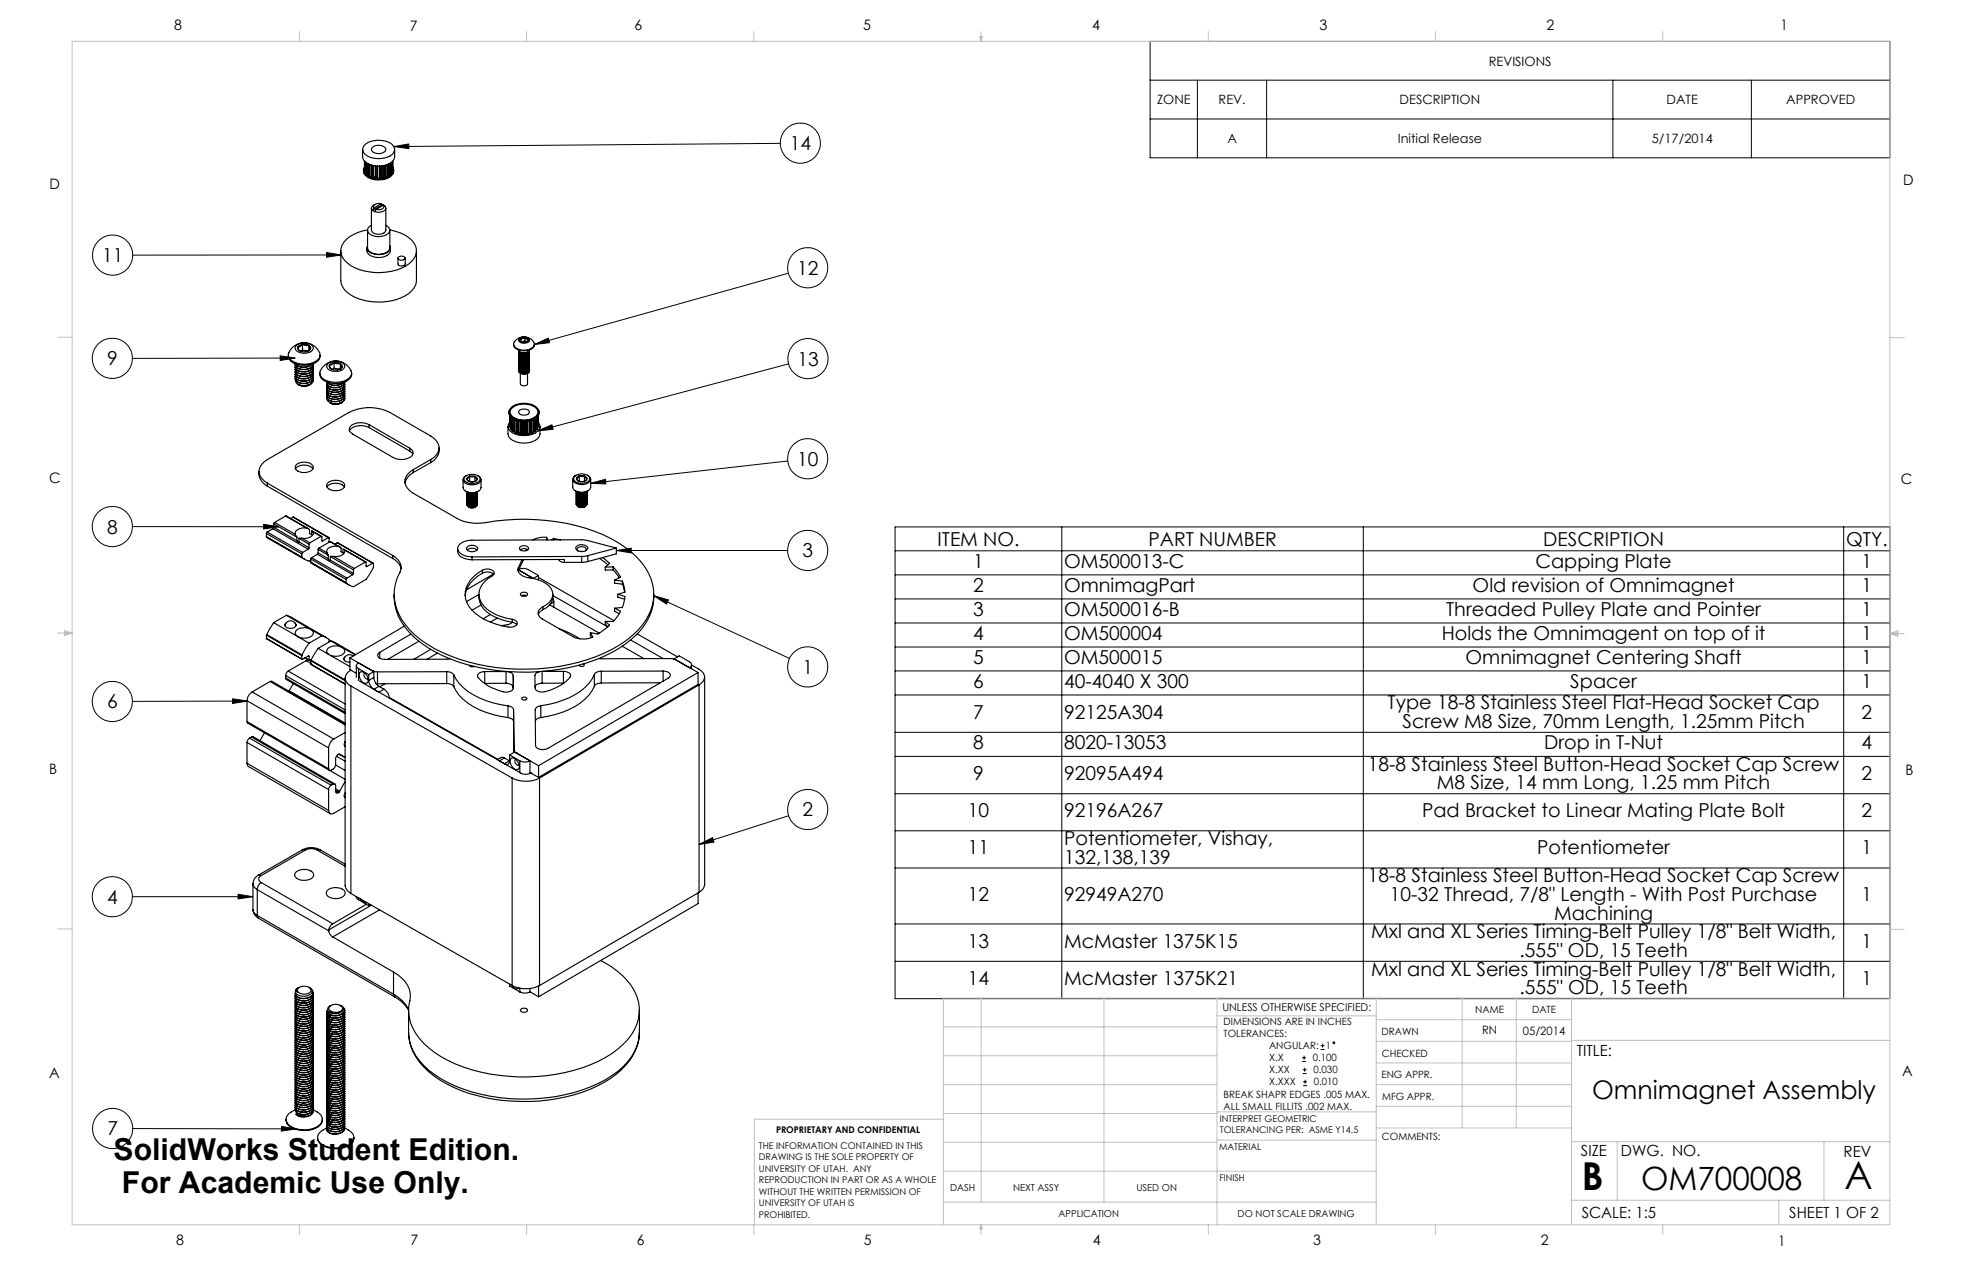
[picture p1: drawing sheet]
<svg xmlns="http://www.w3.org/2000/svg" width="432mm" height="279mm" viewBox="0 0 432 279" stroke-linecap="round" stroke-linejoin="round" font-family="sans-serif">
<defs><g id="words">
<g font-size="8.5">
<text x="348.1" y="261.8">B</text>
<text x="405.9" y="261.6">A</text>
</g>
<text font-size="7.1" x="361.2" y="261.9">OM700008</text>
<g font-size="6.6">
<text x="25" y="255.3">SolidWorks Student Edition.</text>
<text x="26.8" y="262.5">For Academic Use Only.</text>
</g>
<text font-size="5.6" x="350.4" y="241.9">Omnimagnet Assembly</text>
<g font-size="4.2">
<text x="173.8" y="33">14</text>
<text x="22.5" y="57.7">11</text>
<text x="175.4" y="60.4">12</text>
<text x="23.6" y="80.4">9</text>
<text x="175.5" y="80.4">13</text>
<text x="175.4" y="102.5">10</text>
<text x="23.6" y="117.4">8</text>
<text x="176.6" y="122.6">3</text>
<text x="206.3" y="120.1">ITEM NO.</text>
<text x="214.2" y="125">1</text>
<text x="234.2" y="125">OM500013-C</text>
<text x="252.7" y="120.1">PART NUMBER</text>
<text x="337.9" y="125">Capping Plate</text>
<text x="339.6" y="120.1">DESCRIPTION</text>
<text x="406.3" y="120.1">QTY.</text>
<text x="409.7" y="125">1</text>
<text x="214.2" y="130.2">2</text>
<text x="234.2" y="130.2">OmnimagPart</text>
<text x="324.1" y="130.2">Old revision of Omnimagnet</text>
<text x="409.7" y="130.2">1</text>
<text x="214.2" y="135.5">3</text>
<text x="234.2" y="135.5">OM500016-B</text>
<text x="318.3" y="135.5">Threaded Pulley Plate and Pointer</text>
<text x="409.7" y="135.5">1</text>
<text x="214.2" y="140.8">4</text>
<text x="234.2" y="140.8">OM500004</text>
<text x="317.3" y="140.8">Holds the Omnimagent on top of it</text>
<text x="409.7" y="140.8">1</text>
<text x="176.6" y="148.2">1</text>
<text x="214.2" y="146.1">5</text>
<text x="234.2" y="146.1">OM500015</text>
<text x="322.6" y="146.1">Omnimagnet Centering Shaft</text>
<text x="409.7" y="146.1">1</text>
<text x="23.6" y="155.9">6</text>
<text x="214.2" y="151.4">6</text>
<text x="234.2" y="151.4">40-4040 X 300</text>
<text x="345.6" y="151.4">Spacer</text>
<text x="409.7" y="151.4">1</text>
<text x="214.2" y="158.1">7</text>
<text x="234.2" y="158.1">92125A304</text>
<text x="305.4" y="156.1">Type 18-8 Stainless Steel Flat-Head Socket Cap</text>
<text x="308.6" y="160.2">Screw M8 Size, 70mm Length, 1.25mm Pitch</text>
<text x="409.7" y="158.1">2</text>
<text x="214.2" y="164.9">8</text>
<text x="234.2" y="164.9">8020-13053</text>
<text x="339.8" y="164.9">Drop in T-Nut</text>
<text x="409.7" y="164.9">4</text>
<text x="214.2" y="171.6">9</text>
<text x="234.2" y="171.6">92095A494</text>
<text x="301.1" y="169.6">18-8 Stainless Steel Button-Head Socket Cap Screw</text>
<text x="316.3" y="173.7">M8 Size, 14 mm Long, 1.25 mm Pitch</text>
<text x="409.7" y="171.6">2</text>
<text x="176.6" y="179.6">2</text>
<text x="213" y="179.8">10</text>
<text x="234.2" y="179.8">92196A267</text>
<text x="313" y="179.8">Pad Bracket to Linear Mating Plate Bolt</text>
<text x="409.7" y="179.8">2</text>
<text x="234.2" y="185.9">Potentiometer, Vishay,</text>
<text x="213" y="188">11</text>
<text x="234.2" y="190">132,138,139</text>
<text x="338.3" y="188">Potentiometer</text>
<text x="409.7" y="188">1</text>
<text x="301.1" y="194.1">18-8 Stainless Steel Button-Head Socket Cap Screw</text>
<text x="23.6" y="198.8">4</text>
<text x="213" y="198.2">12</text>
<text x="234.2" y="198.2">92949A270</text>
<text x="305.9" y="198.2">10-32 Thread, 7/8&quot; Length - With Post Purchase</text>
<text x="342" y="202.3">Machining</text>
<text x="409.7" y="198.2">1</text>
<text x="213" y="208.5">13</text>
<text x="234.2" y="208.5">McMaster 1375K15</text>
<text x="301.8" y="206.4">Mxl and XL Series Timing-Belt Pulley 1/8&quot; Belt Width,</text>
<text x="409.7" y="208.5">1</text>
<text x="301.8" y="214.7">Mxl and XL Series Timing-Belt Pulley 1/8&quot; Belt Width,</text>
<text x="334.4" y="210.6">.555&quot; OD, 15 Teeth</text>
<text x="213" y="216.7">14</text>
<text x="234.2" y="216.7">McMaster 1375K21</text>
<text x="334.4" y="218.8">.555&quot; OD, 15 Teeth</text>
<text x="409.7" y="216.7">1</text>
<text x="23.6" y="249.8">7</text>
</g>
<g font-size="3.4">
<text x="347.1" y="232.3">TITLE:</text>
<text x="347.9" y="254.3">SIZE</text>
<text x="356.7" y="254.4">DWG. NO.</text>
<text x="405.7" y="254.5">REV</text>
<text x="348.1" y="267.9">SCALE: 1:5</text>
<text x="393.8" y="267.9">SHEET 1 OF 2</text>
</g>
<g font-size="3.2">
<text x="38.3" y="6.7">8</text>
<text x="90.2" y="6.7">7</text>
<text x="139.7" y="6.5">6</text>
<text x="190" y="6.5">5</text>
<text x="240.4" y="6.5">4</text>
<text x="290.4" y="6.7">3</text>
<text x="340.4" y="6.5">2</text>
<text x="391.9" y="6.7">1</text>
<text x="10.9" y="41.6">D</text>
<text x="418.9" y="40.7">D</text>
<text x="10.9" y="106.3">C</text>
<text x="418.4" y="106.4">C</text>
<text x="10.8" y="170.2">B</text>
<text x="419.4" y="170.6">B</text>
<text x="10.8" y="237.2">A</text>
<text x="418.6" y="236.8">A</text>
<text x="38.8" y="273.8">8</text>
<text x="90.4" y="273.8">7</text>
<text x="140.2" y="273.8">6</text>
<text x="190.1" y="273.9">5</text>
<text x="240.5" y="273.8">4</text>
<text x="289" y="273.9">3</text>
<text x="339.1" y="273.8">2</text>
<text x="391.4" y="274.1">1</text>
</g>
<g font-size="2.8">
<text x="327.6" y="14.4">REVISIONS</text>
<text x="254.6" y="23">ZONE</text>
<text x="268.2" y="23">REV.</text>
<text x="308" y="23">DESCRIPTION</text>
<text x="366.8" y="23">DATE</text>
<text x="393.1" y="23">APPROVED</text>
<text x="270.1" y="31.5">A</text>
<text x="307.6" y="31.5">Initial Release</text>
<text x="363.5" y="31.5">5/17/2014</text>
</g>
<g font-size="2.5">
<text x="326.2" y="227.6">RN</text>
<text x="335.2" y="227.7">05/2014</text>
</g>
<text font-size="2.4" x="269" y="222.4">UNLESS OTHERWISE SPECIFIED:</text>
<g font-size="2.2">
<text x="269.3" y="225.6">DIMENSIONS ARE IN INCHES</text>
<text x="304.1" y="227.7">DRAWN</text>
<text x="324.7" y="222.9">NAME</text>
<text x="337.2" y="222.9">DATE</text>
<text x="269.3" y="228.2">TOLERANCES:</text>
<text x="279.3" y="233.5">X.X</text>
<text x="279.3" y="230.9">ANGULAR:</text>
<text x="288.9" y="233.5">0.100</text>
<text x="291.8" y="230.9">1</text>
<text x="304.1" y="232.6">CHECKED</text>
<text x="279.3" y="236.2">X.XX</text>
<text x="279.3" y="238.8">X.XXX</text>
<text x="289" y="236.2">0.030</text>
<text x="289.1" y="238.8">0.010</text>
<text x="304" y="237.2">ENG APPR.</text>
<text x="269.3" y="241.5">BREAK SHAPR EDGES .005 MAX.</text>
<text x="269.3" y="244.1">ALL SMALL FILLITS .002 MAX.</text>
<text x="304.2" y="241.9">MFG APPR.</text>
<text x="304.1" y="250.9">COMMENTS:</text>
</g>
<g font-size="2.1">
<text x="209.1" y="261.9">DASH</text>
<text x="223" y="261.9">NEXT ASSY</text>
<text x="250.1" y="261.9">USED ON</text>
<text x="233" y="267.8">APPLICATION</text>
<text x="272.4" y="267.8">DO NOT SCALE DRAWING</text>
</g>
<g font-size="2">
<text x="170.8" y="249.2">PROPRIETARY AND CONFIDENTIAL</text>
<text x="268.5" y="246.8">INTERPRET GEOMETRIC</text>
<text x="268.5" y="249.4">TOLERANCING PER: ASME Y14.5</text>
<text x="167" y="252.8">THE INFORMATION CONTAINED IN THIS</text>
<text x="167" y="255.3">DRAWING IS THE SOLE PROPERTY OF</text>
<text x="167" y="257.8">UNIVERSITY OF UTAH. ANY</text>
<text x="268.3" y="252.9">MATERIAL</text>
<text x="167" y="260.3">REPRODUCTION IN PART OR AS A WHOLE</text>
<text x="167" y="262.9">WITHOUT THE WRITTEN PERMISSION OF</text>
<text x="268.4" y="259.7">FINISH</text>
<text x="167" y="265.4">UNIVERSITY OF UTAH IS</text>
<text x="167" y="267.9">PROHIBITED.</text>
</g>
</g></defs>
<g fill="none" stroke="#000" stroke-width=".22">
<path d="M253.1 9.1h162.8v25.6h-162.8zM253.1 17.6h162.8M263.5 17.6v17.1M278.8 17.6v17.1M355 17.6v17.1M385.4 17.6v17.1M86.7 32.2l3.3-.5v1zM171.7 31.5l-85 .7M253.1 26.2h162.8M71.9 55.6l3.2 .5-3.2 .5zM75.1 56.1h-45.9M61.7 78.3l3.2 .5-3.2 .5z"/>
<path d="M64.9 78.8h-35.8M117.6 75.8l3-1.4 .3 1zM173.5 60.1l-55.9 15.7M118.4 94.8l3.1-1.3 .2 .9zM173.6 80l-55.2 14.8M29.1 115.9h32.2M58 115.4l3.3 .5-3.3 .5zM130 106.3l3.2-.9 .1 1.1zM173.4 101.4l-43.4 4.9M197 115.9h218.9v103.8h-218.9zM233.7 115.9v103.8M300 115.9v103.8"/>
<path d="M405.8 115.9v103.8M135.6 121.1l3.3-.5v1zM135.6 121.1h37.8M143.9 131.1l3.2 .9-.4 .9zM143.9 131.1l29.8 13.8M197 126.5h218.9M197 131.8h218.9M197 137.1h218.9M197 121.2h218.9M51.2 153.7l3.3 .5-3.3 .6zM54.5 154.2l-25.4 .1M197 142.3h218.9"/>
<path d="M197 147.6h218.9M197 152.9h218.9M173.6 179.5l-19.8 6.3M197 161.1h218.9M197 166.4h218.9M197 174.6h218.9M29.1 197.3h26.6M52.4 196.7l3.3 .6-3.3 .5zM153.8 185.8l3-1.5 .3 1zM197 182.8h218.9M197 191h218.9M197 203.3h218.9"/>
<path d="M197 211.5h218.9M286.6 233.5h.8M286.6 232.7h.8M286.7 236.2h.8M286.7 235.3h.8M286.8 238.8h.9M286.8 238h.9M287 232.3v.8M287.1 234.9v.9M287.2 237.6v.8M290.7 230.9h.8M290.7 230h.8"/>
<path d="M291.1 229.6v.9M29.2 248.3l36 .1M61.9 247.8l3.3 .6-3.3 .4z"/>
<circle cx="176.2" cy="31.5" r="4.4"/>
<circle cx="24.8" cy="56.1" r="4.4"/>
<circle cx="177.7" cy="58.9" r="4.4"/>
<circle cx="24.7" cy="78.8" r="4.4"/>
<circle cx="177.8" cy="78.9" r="4.4"/>
<circle cx="24.7" cy="115.9" r="4.4"/>
<circle cx="177.7" cy="100.9" r="4.4"/>
<circle cx="177.7" cy="121.1" r="4.4"/>
<circle cx="24.7" cy="154.3" r="4.4"/>
<circle cx="177.7" cy="146.7" r="4.4"/>
<circle cx="177.8" cy="178.1" r="4.4"/>
<circle cx="24.7" cy="197.3" r="4.4"/>
<circle cx="293.5" cy="229.4" r=".21"/>
<circle cx="24.8" cy="248.3" r="4.4"/>
</g>
<g fill="none" stroke="#c0c0c0" stroke-width=".22">
<path d="M15.9 9.1h400v260.4h-400zM65.9 6.9v2.2M115.9 6.9v2.2M165.9 6.9v2.2M215.6 8h.6l-.3 1.1zM215.7 8l.2 1.1M215.9 6.9v2.2M216 8l-.1 1.1M265.9 6.9v2.2M315.9 6.9v2.2M365.9 6.9v2.2M12.7 74.2h3.2"/>
<path d="M415.9 74.3h3.2M12.7 139.3h3.2M14.2 139.1l1.7 .2M14.2 138.7l1.7 .6-1.7 .5zM15.9 139.3l-1.7 .3M415.9 139.4h3.2M415.9 139.4l1.8-.6v1.2zM415.9 139.4l1.8 .3M417.7 139.2l-1.8 .2M12.7 204.4h3.2M215.9 219.6v44.9M243 219.6v44.9"/>
<path d="M267.8 219.6v49.9M302.9 219.6v49.9M321.8 219.6v28.5M333.7 219.6v28.5M345.9 219.6v49.9M415.9 204.5h3.2M415.9 219.6h-208.3v49.9M207.6 238.6h60.2M207.6 232.3h60.2M207.6 225.9h60.2M267.8 223.5h35.1M302.9 233.9h43"/>
<path d="M302.9 229.1h43M302.9 224.3h43M302.9 238.6h43M345.9 228.9h70M207.6 257.7h95.3M207.6 251.3h60.2M207.6 245h60.2M207.6 246.2h-41.6v23.3M267.8 250.8h35.1M267.8 244.6h35.1M302.9 248.1h43M302.9 243.4h43"/>
<path d="M345.9 251.2h70M355.9 251.2v12.9M401.4 251.2v12.9M65.9 269.5v2.1M115.9 269.5v2.1M165.9 269.5v2.1M207.6 264.5h95.3M215.9 269.5v2.1M215.9 269.5l.3 .8h-.6zM265.9 269.5v2.1M315.9 269.5v2.1M345.9 264.1h70"/>
<path d="M365.9 269.5v2.1M391.5 264.1v5.4"/>
</g>
<path d="M71.9 55.6l3.2 .5-3.2 .5zM117.6 75.8l3-1.4 .3 1zM130 106.3l3.2-.9 .1 1.1zM135.6 121.1l3.3-.5v1zM143.9 131.1l3.2 .9-.4 .9zM61.9 247.8l3.3 .6-3.3 .4zM153.8 185.8l3-1.5 .3 1zM52.4 196.7l3.3 .6-3.3 .5zM51.2 153.7l3.3 .5-3.3 .6zM58 115.4l3.3 .5-3.3 .5zM61.7 78.3l3.2 .5-3.2 .5zM86.7 32.2l3.3-.5v1zM118.4 94.8l3.1-1.3 .2 .9z" fill="#000"/>
<g fill="none" stroke="#000" stroke-width=".25">
<path d="M79.8 32.9v1.6a2.51 2.51 0 0 0 2.4 1.9 4.6 4.6 0 0 0 4.4-1.2l.3-.7v-1.6M80 37.9l.2 .2a3.8 3.8 0 0 0 4.1 1.4 2.49 2.49 0 0 0 2.3-1.6M80.2 36.8a1.33 1.33 0 0 0 .6 2 4.8 4.8 0 0 0 5.7-.7 1.28 1.28 0 0 0-.1-1.3M80.2 37.4v.1M80.2 37.5l.1 .4M80.2 35.5v2M80.2 37.5h.1M80.3 37.9l.1 .2M80.3 35.6v2.3M80.4 31.8a5.2 5.2 0 0 1 5.9 0 1.5 1.5 0 0 1-.5 2.5 5.4 5.4 0 0 1-5.4-.3 1.37 1.37 0 0 1 0-2.2zM80.4 38.1l.3 .3M80.4 35.7v2.4"/>
<path d="M80.6 38.1h.1M80.6 38.1h-.2M80.6 35.8v2.3M80.7 38.4l.3 .2M80.7 35.9v2.5M81 38.6l.4 .2M81 36v2.6M81.1 38.5h.1M81.1 38.5l-.1 .1M81.1 36.1v2.4M81.2 38.5l.2 .1M81.2 36.1v2.4"/>
<path d="M81.4 38.8l.3 .1M81.4 36.2v2.6M81.7 38.9l.5 .2M81.7 36.3v2.6M81.8 38.8h.1M81.8 38.8l-.1 .1M81.8 36.4v2.4M81.9 32.5a2.17 2.17 0 0 1 3 .1 1.37 1.37 0 0 1-2 1.2 1.11 1.11 0 0 1-1.2-1zM81.9 38.8l.3 .1M81.9 36.4v2.4M82.2 39.1l.4 .1M82.2 38.9h.1"/>
<path d="M82.2 36.4v2.7M82.6 39.2h.5M82.6 36.5v2.7M82.7 39.1l-.1 .1M82.7 36.5v2.6M82.7 39v.1M82.7 39l.3 .1M82.7 36.5v2.5M83 39.1h.1M83 36.5v2.6M83.1 39.1v.1M83.1 36.5v2.6"/>
<path d="M83.1 39.2h.4M83.1 36.5v2.7M83.5 36.5v2.7M83.6 39.1l-.1 .1M83.6 36.5v2.6M83.6 39.1h.1M83.9 39l.1 .1M83.9 39l-.3 .1M83.9 36.5v2.5M84 39.1l.1 .1M84 36.5v2.6M84.1 39.2h-.6"/>
<path d="M84.1 36.5v2.7M84.5 39.1l-.4 .1M84.5 38.9h.1M84.5 36.4v2.7M84.8 38.8h.1M84.8 38.8l-.3 .1M84.8 36.4v2.4M84.8 38.8l.2 .1M85 38.9l-.5 .2M85 36.3v2.6M85.3 38.8l-.3 .1M85.3 36.2v2.6"/>
<path d="M85.4 38.5h.1M85.4 38.5l-.1 .1M85.4 36.1v2.4M85.5 38.5l.2 .1M85.5 36.1v2.4M85.7 38.6l-.4 .2M85.7 36v2.6M86 38.4l-.3 .2M86 38.1h.1M86 35.8v2.6M86 38.1h.2M86.2 38.1l-.2 .3"/>
<path d="M86.2 35.7v2.4M86.3 37.9l-.1 .2M86.3 35.6v2.3M86.3 37.5h.1M86.4 37.5l-.1 .4M86.4 37.4v.1M86.4 35.5v2M75 55.2v6.5a3.9 3.9 0 0 0 2.2 3.2 12.6 12.6 0 0 0 12.8-.4 3.8 3.8 0 0 0 1.7-2.8v-6.5M80.8 54.5a1.81 1.81 0 0 0 1.9 2.1 3.2 3.2 0 0 0 3.1-1l.1-1.1M80.9 50.6a7.8 7.8 0 0 0-5.6 3.3 3.2 3.2 0 0 0 1.2 4 12.3 12.3 0 0 0 13.5 .1 3.3 3.3 0 0 0-.2-5.8 9.9 9.9 0 0 0-4-1.6M80.9 50.6v3.9a2.09 2.09 0 0 0 2.4 1.5 2.27 2.27 0 0 0 2.5-1.5v-3.9M80.9 54.1a1.26 1.26 0 0 0 1.2 1.7 3.5 3.5 0 0 0 3.7-.9v-.8"/>
<path d="M81.7 45.8v4.8a1.66 1.66 0 0 0 2.3 .9 .98 .98 0 0 0 .9-.9v-4.8M81.7 49.6a1.15 1.15 0 0 0-.8 1.2 1.15 1.15 0 0 0 1.1 1 3.4 3.4 0 0 0 3.7-.8 1.17 1.17 0 0 0-.8-1.4M82 46.3l.5 .3M82.3 45.8l-.3 .5M82.5 45a.82 .82 0 0 0-.5 1.3M82.8 46.1l-.3 .5M83.9 44.8h-1.1a.62 .62 0 0 0-.5 1M83.9 44.8l.3 .2M83.9 44.8l-1.6 1M84.2 45l.5 .3M84.2 45l-2.2 1.3M84.4 45.2a.72 .72 0 0 1-.1 .7 .72 .72 0 0 1-.8 .2h-.7"/>
<path d="M84.4 45.2l.3 .1M84.4 45.2l-1.6 .9M84.7 45.3l.2 .3a1.36 1.36 0 0 1-1.9 1.1l-.5-.1M87.6 56.8v1.3a.92 .92 0 0 0 1.6 0v-1.3M87.6 56.6l.5-.2h.6l.5 .4a.92 .92 0 0 1-1.6 0zM63.5 78.1a1.88 1.88 0 0 0 1.6 2 4.8 4.8 0 0 0 5.2-1.1l.1-.9M64 76.8a3.7 3.7 0 0 1 6.4 1.1 2.26 2.26 0 0 1-2.3 2.1 4.7 4.7 0 0 1-4.5-1.2 1.59 1.59 0 0 1 .4-2zM65.3 75.9a2.96 2.96 0 0 1 3.5 .2 .97 .97 0 0 1 0 1 .97 .97 0 0 1-.9 .5 2.6 2.6 0 0 1-2.9-.7l-.1-.4zM65.5 76.3a.61 .61 0 0 0 .4 .9M65.5 76.3l.4 .9M66.6 75.8l.5-.1 .9 .3M66.6 75.8l-.8 .3-.3 .2"/>
<path d="M66.6 75.8a1.12 1.12 0 0 1-1.1 .5M66.6 75.8l.8 .2h.6M66.6 77l-.5 .3M66.6 75.8v1.2M68 76a.63 .63 0 0 1 .3 .8M68 76l.3 .8M68 76v1.2M68.3 76.8a1.99 1.99 0 0 1-2.4 .4M68.3 76.8l-.5 .4-1.2-.2M72.3 79.9a2.58 2.58 0 0 1 3.6 .5 1.76 1.76 0 0 1-2.2 1.3 1.61 1.61 0 0 1-1.8-1.2zM73.5 79.8l.6-.1 .8 .3M73.5 79.8l-.7 .2-.3 .4"/>
<path d="M73.5 79.8l-.5 .4-.5 .2M73.5 79.8l.8 .2h.6M73.5 79.8v1.2M74.9 80a.64 .64 0 0 1 .4 .8M74.9 80l.4 .8M74.9 80v1.1M113 75.7v.2a1.86 1.86 0 0 0 2.1 1.3 2.1 2.1 0 0 0 2.5-1.3v-.2M113.6 74.8a2.54 2.54 0 0 1 4 .8 2.1 2.1 0 0 1-2.5 1.4 2.13 2.13 0 0 1-2.1-1.2l.1-.4zM114.1 78h.1M114.1 78.7h.1M114.1 79h.1M114.3 74.4a1.63 1.63 0 0 1 2.2 .3 1.31 1.31 0 0 1-2.2 .5l-.2-.3z"/>
<path d="M114.4 75a1.18 1.18 0 0 0 1.6 .2M114.4 75l.4 .2M114.7 74.5l-.3 .3v.2M114.7 74.5l-.3 .5M114.7 74.5v.7l.8-.2M115.5 74.3l.7 .4M115.5 74.3l-.8 .2M115.5 74.3v.7M115.5 75l.4 .2M116.2 74.7v.2l-.2 .3M116.2 74.7l-.2 .5M116.4 79.8l.1 .2a1.36 1.36 0 0 1-2.2 .6l-.2-.2 .1-.4"/>
<path d="M116.4 79.5l.1 .2a1.35 1.35 0 0 1-2.2 .6l-.2-.3 .1-.3M116.4 79.2l.1 .1a1.35 1.35 0 0 1-2.2 .7l-.2-.3 .1-.3M116.4 78.8l.1 .2a1.33 1.33 0 0 1-2.2 .6l-.2-.2 .1-.3M116.4 78.5l.1 .2a1.36 1.36 0 0 1-2.2 .6l-.2-.2 .1-.4M116.4 78.2l.1 .2a1.38 1.38 0 0 1-2.4 .3l.1-.3M116.4 77.9l.1 .1a1.35 1.35 0 0 1-2.2 .7l-.2-.3 .1-.3M116.4 77.5l.1 .2a1.35 1.35 0 0 1-2.2 .7l-.2-.3 .1-.3M116.4 77.2l.1 .2a1.33 1.33 0 0 1-2.2 .6l-.2-.2 .1-.4M116.5 77v.1a1.33 1.33 0 0 1-2.2 .6l-.2-.2 .1-.4M116.5 76.9a1.37 1.37 0 0 1-2.2 .5l-.2-.4a1.33 1.33 0 0 0 2.4-.1M116.5 79.8a1.31 1.31 0 0 1-1.2 .8 1.31 1.31 0 0 1-1.2-.7M116.5 79.5a1.31 1.31 0 0 1-1.2 .8 1.31 1.31 0 0 1-1.2-.7"/>
<path d="M116.5 79.2a1.35 1.35 0 0 1-2.2 .5l-.2-.4M116.5 78.8a1.33 1.33 0 0 1-2.2 .5l-.2-.3M116.5 78.5a1.37 1.37 0 0 1-2.2 .5l-.2-.3M116.5 78.2a1.31 1.31 0 0 1-1.2 .8 1.31 1.31 0 0 1-1.2-.7M116.5 77.9a1.36 1.36 0 0 1-2.4 .1M116.5 77.6a1.34 1.34 0 0 1-2.4 .1M116.5 77.2a1.33 1.33 0 0 1-2.2 .5l-.2-.3M116.5 77.2h.1M116.5 77.5v.1M116.5 77.9h.1M116.5 78.2h.1M116.5 78.5h.1"/>
<path d="M116.5 78.8h.1M116.5 79.1v.1M116.5 79.5h.1M116.5 79.8h.1M64.9 80.3h.1M64.9 80.8h.1M64.9 81.3v.1M64.9 81.8h.1M64.9 82.3v.1M64.9 82.8v.1M64.9 83.3v.1M65.1 80a2.52 2.52 0 0 0 3.5 .2"/>
<path d="M65.1 80l-.2 .3a2.4 2.4 0 0 0 3.9 .2l.2-.5a1.64 1.64 0 0 1-1.8 1.3 1.74 1.74 0 0 1-2.2-1M65.1 80a2.45 2.45 0 0 0 3.6 .1M65.1 83.7a1.12 1.12 0 0 0 1.2 1.1h.7M65.6 84.5l.2 .2M65.8 84.7h.1a2.3 2.3 0 0 0 2.2 0l-1.4 .2M65.8 84.7l.9 .2M67.5 84.8l-.8 .1M68.1 82.6l.3 .1M68.4 84.5l-1.4 .3M68.4 84.5l-.3 .1a2.98 2.98 0 0 1-2.3 .1M68.9 80.3l.1 .2a1.83 1.83 0 0 1-2 1.3 1.67 1.67 0 0 1-2.1-1l.2-.3M68.9 80.8l.1 .2a2.44 2.44 0 0 1-3.9 .7l-.2-.4 .2-.3"/>
<path d="M68.9 81.3a1.23 1.23 0 0 1-1.2 1.4 2.22 2.22 0 0 1-2.8-.9l.2-.2M68.9 81.8l.1 .2a2.1 2.1 0 0 1-2.8 1.3l-.7-.3-.4-.3-.2-.4 .2-.2M68.9 82.3a1.23 1.23 0 0 1-1.2 1.4 2.22 2.22 0 0 1-2.8-.9l.2-.2M68.9 82.8l.1 .2a2.1 2.1 0 0 1-2.8 1.3l-.7-.2-.4-.4-.2-.4 .2-.2M68.9 83.3a.96 .96 0 0 1-.6 1.2l-1.3 .3M68.9 81.1a2.25 2.25 0 0 1-3.3 1l-.5-.4-.1-.3M69 83.6l-.2 .6-.4 .3M69 83a1.29 1.29 0 0 1-.9 1.2 2.74 2.74 0 0 1-3-.5l-.1-.3M69 82.6a1.33 1.33 0 0 1-.9 1 2.66 2.66 0 0 1-3-.4l-.1-.3M69 82a1.57 1.57 0 0 1-1.8 1.4 1.72 1.72 0 0 1-2.2-1.1M69 81.5a1.33 1.33 0 0 1-.9 1.1 2.75 2.75 0 0 1-3-.4l-.1-.4M69 80.5a1.57 1.57 0 0 1-1.8 1.3l-1.6-.2-.5-.4-.1-.4"/>
<path d="M69 81v.1M70.4 82.1a1.92 1.92 0 0 0 1.6 2 4.7 4.7 0 0 0 5.2-1.1l.2-.9M70.9 80.9a3.7 3.7 0 0 1 6.5 1 2.28 2.28 0 0 1-2.4 2.1 4.6 4.6 0 0 1-4.4-1.2 1.55 1.55 0 0 1 .3-1.9zM72 84a2.54 2.54 0 0 0 3.5 .1M72 87.7a1.2 1.2 0 0 0 1.2 1.1l.7 .1M72.5 80.4a.6 .6 0 0 0 .3 .7M72.5 80.4l.3 .7M72.8 88.7l.8 .2M72.8 88.7h.1M72.8 88.7a2.2 2.2 0 0 0 2.2 0l-1.4 .2M73.5 81l-.4 .3M73.5 81l1.3 .2"/>
<path d="M74.5 88.8l-.9 .1M75.1 86.6l.2 .1M75.3 80.8a1.9 1.9 0 0 1-2.5 .3M75.3 80.8l-.5 .4M75.3 88.5l-1.4 .4M75.3 88.5a2.81 2.81 0 0 1-2.8 0M75.6 84.1a2.58 2.58 0 0 1-3.6-.1l-.1 .2a1.6 1.6 0 0 0 2 1.1 1.83 1.83 0 0 0 2-1.3v.1a2.33 2.33 0 0 1-3.9 .6l-.1-.5M75.8 84.3l.1 .2a2.08 2.08 0 0 1-2.8 1.2l-.6-.2-.5-.3v-.7M75.8 84.8l.1 .2a1.83 1.83 0 0 1-2 1.3 1.41 1.41 0 0 1-1.9-1.2M75.8 85.3l.1 .2a2.08 2.08 0 0 1-2.8 1.2l-.6-.2-.5-.3v-.7M75.8 85.8l.1 .2a1.83 1.83 0 0 1-2 1.3 1.68 1.68 0 0 1-2-1l.1-.2M75.8 86.3l.1 .2a2.08 2.08 0 0 1-2.8 1.3l-.6-.2-.5-.4v-.6"/>
<path d="M75.8 86.9l.1 .2a1.83 1.83 0 0 1-2 1.2 1.68 1.68 0 0 1-2-1l.1-.2M75.8 87.3l-.1 .8-.3 .3-.9 .4-.6 .1M75.9 87.6l-.2 .6-.4 .3M75.9 87.1v.1a2.44 2.44 0 0 1-3.4 .9l-.5-.4-.1-.4M75.9 86.5v.2a2.44 2.44 0 0 1-3.4 .9l-.5-.4-.1-.4M75.9 86v.2a2.48 2.48 0 0 1-3.4 .9l-.5-.4-.1-.4M75.9 85.5v.2a2.54 2.54 0 0 1-3.9 .5l-.1-.4M75.9 85v.2a2.43 2.43 0 0 1-3.4 .9l-.5-.4-.1-.4M75.9 84.5v.2a2.54 2.54 0 0 1-3.9 .5l-.1-.4M81.2 93.4a3.7 3.7 0 0 0-4.2 .5 1.07 1.07 0 0 0 .6 1.6l9 5.2a3.7 3.7 0 0 0 4.2-.5 1.05 1.05 0 0 0-.6-1.6M81.2 94.1a3.4 3.4 0 0 0-4.3 .7M81.2 93.4l9 5.2"/>
<path d="M81.2 93.4v.7M81.2 94.1l9 5.1M90.2 99.2l.6 .7M90.2 98.6v.6M96.6 98.5a3.1 3.1 0 0 1-1.8 3.3M111.8 93.8a2.84 2.84 0 0 0 .5 2.7 4.9 4.9 0 0 0 6.3-.4l.3-.6v-1.7M112.1 90.2l-.1 .2a1.63 1.63 0 0 0 1.4 2 4.5 4.5 0 0 0 5.1-1 1.2 1.2 0 0 0 0-1.2M112.2 92.9a1.47 1.47 0 0 0 .6 2.4 5.4 5.4 0 0 0 5.5-.4 1.34 1.34 0 0 0 .1-2M112.2 93.8v.1M112.2 91.6v2.3M112.2 93.9h.1M112.3 91.7l.1 2.8"/>
<path d="M112.4 89.8a4.5 4.5 0 0 1 6 .1 1.58 1.58 0 0 1-1.3 2.3 4.3 4.3 0 0 1-5-1.1v-.9zM112.4 94.5h.2M112.4 91.8v2.7M112.6 94.5h.1M112.6 92v2.5M112.7 92v2.8l.2 .2M112.7 89.7a4.4 4.4 0 0 1 5.4 .2 1.23 1.23 0 0 1-.6 2 4.4 4.4 0 0 1-5-.5 1.12 1.12 0 0 1 .2-1.7zM112.9 92.2v2.8M113.1 94.9h.1M113.1 94.9l-.2 .1M113.1 92.3v2.6M113.2 94.9l.1 .1"/>
<path d="M113.2 92.4v2.5M113.3 92.4v2.8l.4 .1M113.7 92.5v2.8M113.8 95.3h.1M113.8 95.3h-.1M113.8 92.6v2.7M113.9 95.3h.3M113.9 92.6v2.7M114.1 81.2v.1M114.2 92.7v2.8h.3M114.2 95.3h.1M114.5 90.2a1.44 1.44 0 0 1 2 .5 1.41 1.41 0 0 1-2.4 0z"/>
<path d="M114.5 82.1v2.3a.9 .9 0 0 0 1.6 0v-2.2M114.5 92.7v2.8M114.7 95.4h.1M114.7 95.4l-.2 .1M114.7 92.7v2.7M114.7 95.4l.3 .1M115 95.5l.1 .1M115 92.8v2.7M115.1 92.8v2.8M115.1 95.6h.4M115.6 92.8l-.1 2.8M115.6 95.5l-.1 .1"/>
<path d="M115.6 92.8v2.7M115.9 95.4h.1M115.9 95.4l-.3 .1M115.9 92.7v2.7M116 95.4l.1 .1M116 92.7v2.7M116.1 92.7v2.8M116.4 81.1l.1 .2a1.35 1.35 0 0 1-2.2 .6l-.2-.3a1.33 1.33 0 0 0 2.4-.1M116.4 80.8l.1 .2a1.35 1.35 0 0 1-2.2 .6l-.2-.2 .1-.4M116.4 80.5l.1 .1a1.33 1.33 0 0 1-2.2 .6l-.2-.2 .1-.3M116.4 80.1l.1 .2a1.36 1.36 0 0 1-2.2 .6l-.2-.2 .1-.3M116.5 92.7v2.8h-.4"/>
<path d="M116.5 95.3h.1M116.5 81.1a1.36 1.36 0 0 1-2.4 .2M116.5 80.8a1.35 1.35 0 0 1-2.2 .5l-.2-.4M116.5 80.5a1.33 1.33 0 0 1-2.2 .5l-.2-.4M116.5 80.2a1.37 1.37 0 0 1-2.2 .4l-.2-.3M116.5 81.7a1.26 1.26 0 0 1-1.8 .4M116.5 80.1v.1M116.5 80.4v.1M116.5 80.8h.1M116.5 81.1h.1M116.5 81.4v.1M116.7 95.3h.1"/>
<path d="M116.7 95.3h-.2M116.7 92.6v2.7M116.8 95.3h.2M116.8 92.6v2.7M117 92.5v2.8M117.3 92.4v2.8l-.3 .1M117.4 94.9h.1M117.4 94.9l-.1 .1M117.4 92.4v2.5M117.5 94.9l.2 .1M117.5 92.3v2.6M117.7 92.2v2.8"/>
<path d="M117.9 92v2.8l-.2 .2M117.9 94.5h.1M118 94.5h.2M118 92v2.5M118.2 91.8v2.7M118.3 91.7l-.1 2.8M118.4 93.8v.1M118.4 91.6v2.3M118.4 93.9h-.1M57 103.7a3.1 3.1 0 0 0 1.8 3.3M58.6 118.1l.1 .1M58.6 117.4v.7"/>
<path d="M58.6 117.4l7.8 4.4M58.6 118.1l7.8 4.5M58.7 118.2l8.3 4.8M58.7 118.2l7.8 4.5M58.8 117.1l-.2 .3M58.8 117.1l7.8 4.4M58.8 106.3l27.6 15.9M58.8 106.3v.7M58.8 107l27.6 15.9M60.1 116.3l-1.3 .8M60.1 116.3l7.7 4.5M60.3 116l-.2 .3"/>
<path d="M60.3 115.3l5 2.9M60.3 116l5 3M60.3 115.3v.7M60.4 114.9l-.1 .4M60.4 114.9l4.6 2.7M62.9 113.5l5 2.8M62.9 113.5l4.6 2.7M62.9 113.5l-2.5 1.4M64.5 113.8l7.9 4.5M64.5 113.8l-.5 .3M64.5 113.8l7.7 4.5M65 117.6l.3 .6"/>
<path d="M65 103.2a2.59 2.59 0 0 1 3.9 0M65.1 102.3a2.73 2.73 0 0 1 3.7 .1 .84 .84 0 0 1-.5 1.3 2.63 2.63 0 0 1-3.3-.7zM65.3 119l.2 .2h.3M65.3 118.2v.8M65.8 118.4h.7M65.8 118.4l2.2 1.3M65.8 119.2l2.2 1.3M65.8 118.4v.8M66.5 118.4l1.7 1M67.5 116.2a2.15 2.15 0 0 0-2.6 1.1l.1 .3M67.5 116.2l.6 .3v.9l.3 .1 .2 .1v-.8l.3 .2M68 119.7v.8"/>
<path d="M68.2 119.4l-.2 .3M68.7 116.8l2.1 1.2M68.9 117a1.29 1.29 0 0 1-1.4 1.4h-1M68.9 117l1.8 1M70.7 118l.1 .1v.8M70.7 118l-2.5 1.4M70.8 118.9l.2 .1M72 107.1a2.66 2.66 0 0 1 3.8 0M72.2 118.3h.2v1M72.2 118.3l-1.2 .7M72.4 106a2.88 2.88 0 0 1 3.4 .4 1.33 1.33 0 0 1-1.7 1.6 1.71 1.71 0 0 1-2.2-1.3zM72.6 119.2l2.2 1.1"/>
<path d="M72.6 119.2l1.8 1M72.6 119.2l-2.4 1.4M74.2 119.4l7.9 4.5M74.2 119.4l7.8 4.5M74.2 119.4l-.5 .3M90.9 103.3a2.67 2.67 0 0 0-1.2 4.2l1.2 1 9.7 5.6a10.2 10.2 0 0 0 6.3 .9 45.6 45.6 0 0 1 27.5 3.5 17.5 17.5 0 0 1 8.9 8.9 10.6 10.6 0 0 1-3 11.3 29.1 29.1 0 0 1-15.2 7.5 44.9 44.9 0 0 1-29.5-3.5 16.5 16.5 0 0 1-8.4-9.1 10.1 10.1 0 0 1 1-8.2 2.87 2.87 0 0 0-1.8-3.2M90.9 104a3.7 3.7 0 0 0-1.8 2.3M90.9 103.3v.7M94.8 101.1a2.67 2.67 0 0 0 1.2-4.1l-1.2-1.1-9-5.2a10 10 0 0 0-9 0l-18 10.4a2.71 2.71 0 0 0-1.2 4.2l1.2 1M94.8 101.1l-3.9 2.2M94.8 101.1v.7M94.8 101.8l-3.9 2.2"/>
<path d="M101.9 105.5v1.7a1.6 1.6 0 0 0 1.9 1.2 1.65 1.65 0 0 0 2.1-1.2v-1.7M102.4 104.8a2.54 2.54 0 0 1 3.2 .3 .92 .92 0 0 1-.8 1.2 2.08 2.08 0 0 1-2.7-.8zM102.5 108.1a2.75 2.75 0 0 0 2.8 0M102.6 104.6a.94 .94 0 0 0-.7 1 .94 .94 0 0 0 .8 .9 2.78 2.78 0 0 0 3-.5 .86 .86 0 0 0-.5-1.4M102.7 109.6a1.34 1.34 0 0 0 2.4-.1 1.31 1.31 0 0 1-1.2 .8 1.31 1.31 0 0 1-1.2-.7zM102.7 109.3a1.34 1.34 0 0 0 2.4-.2 1.31 1.31 0 0 1-1.2 .9 1.31 1.31 0 0 1-1.2-.7zM102.7 108.7a1.46 1.46 0 0 0 2.4-.1v-.1a1.22 1.22 0 0 1-1.8 .7l-.4-.1zM102.7 108.7h.1M102.7 109h.1M102.7 110h.1M102.7 105.3a1.32 1.32 0 0 0 2.3 .1M102.7 105.3l.5 .6"/>
<path d="M102.8 108.2a1.57 1.57 0 0 0 2 .1M102.9 111.1l.4 .4M102.9 110.8l.4 .4M102.9 110.5l.4 .4M102.9 110.1l.4 .4M102.9 109.8l.4 .4M102.9 109.5l.4 .4M102.9 109.2l.4 .4M102.9 108.9l.4 .4M102.9 108.5l.4 .4M102.9 108.2l.4 .4M103.4 104.8h1.1"/>
<path d="M103.4 104.8l-.5 .2-.2 .3M103.4 104.8l-.7 .5M103.4 104.8l.6 .1 .5-.1M103.4 104.8v1.1M103.6 106h.5M104.5 104.8l.4 .3 .1 .3M104.5 104.8l.5 .6M104.5 104.8v1.1M105 108.2a1.65 1.65 0 0 1-2.3 0 1.31 1.31 0 0 0 2.2 .3l.2-.3a1.22 1.22 0 0 1-1.8 .7l-.4-.2-.2-.4M105 105.4l-.4 .5M105 111a1.24 1.24 0 0 1-1.8 .5l.6 .3 .9-.3M105.1 110.8a1.34 1.34 0 0 1-2.4 .1 1.32 1.32 0 0 0 1.2 .7 1.32 1.32 0 0 0 1.2-.8"/>
<path d="M105.1 110.4a1.33 1.33 0 0 1-1.2 .8 1.33 1.33 0 0 1-1.2-.6 1.32 1.32 0 0 0 1.2 .7 1.32 1.32 0 0 0 1.2-.8M105.1 110.1a1.36 1.36 0 0 1-2.4 .2 1.36 1.36 0 0 0 2.4 0v-.2M105.1 109.8a1.36 1.36 0 0 1-2.4 .2M105.1 108.8a1.33 1.33 0 0 1-1.2 .8 1.33 1.33 0 0 1-1.2-.6M105.1 108.9a1.34 1.34 0 0 1-2.4 .1M105.1 108.2h.1M105.1 108.5h.1M105.1 108.8v.1M105.1 109.1v.1M105.1 109.5h.1M105.1 109.8h.1M105.1 110.1h.1"/>
<path d="M105.1 110.4v.1M105.1 110.8h.1M120.3 118.2h-1.2l-1.8 .6M120.3 118.2l.2 .6M120.3 118.2v.6M121.8 118.5l1.6 .3M121.8 118.5l-.4 .3M121.8 118.5v.3M126 105.4v1.8a2.15 2.15 0 0 0 3.1 1 1.22 1.22 0 0 0 .9-1v-1.8M126.5 104.7a2.43 2.43 0 0 1 3.3 .3 .92 .92 0 0 1-.9 1.2 2.06 2.06 0 0 1-2.7-.8zM126.6 108a2.98 2.98 0 0 0 2.8 0M126.8 104.6a.92 .92 0 0 0-.7 .9 .92 .92 0 0 0 .7 .9 2.5 2.5 0 0 0 3.2-.8 1.03 1.03 0 0 0-.7-1"/>
<path d="M126.8 110.5a1.36 1.36 0 0 0 2.4-.2 1.32 1.32 0 0 1-2.2 .6zM126.8 110.2a1.34 1.34 0 0 0 2.4-.2 1.32 1.32 0 0 1-2.2 .6l-.2-.4M126.8 108.6h.1M126.8 109.5v.1M126.8 109.9h.1M126.8 110.5v.1M126.8 110.8v.1M126.9 105.3a1.33 1.33 0 0 0 2.3 0M126.9 105.3l.4 .5M126.9 108.1h-.1a1.29 1.29 0 0 0 2.2 .4l.2-.4a1.31 1.31 0 0 1-1.1 .8 1.31 1.31 0 0 1-1.3-.7M126.9 108.1a1.57 1.57 0 0 0 2.1 .1M127.1 111.1l.4 .3"/>
<path d="M127.1 110.7l.4 .4M127.1 110.4l.4 .4M127.1 110.1l.4 .4M127.1 109.7l.4 .4M127.1 109.4l.4 .4M127.1 109.1l.4 .4M127.1 108.8l.4 .3M127.1 108.4l.4 .4M127.1 108.1l.4 .4M127.5 104.7h1.1M127.5 104.7l-.5 .3-.1 .3M127.5 104.7l-.6 .6"/>
<path d="M127.5 104.7l.6 .1 .5-.1M127.5 104.7v1.2M127.7 105.9h.5M128.6 104.7l.4 .3 .2 .3M128.6 104.7l.6 .6M128.6 104.7v1.1M129.1 108.1a1.52 1.52 0 0 1-2.2 0M129.2 105.3l-.5 .5M129.2 110.9a1.37 1.37 0 0 1-1.9 .6l.9 .2 .6-.3M129.2 110.7a1.34 1.34 0 0 1-2.2 .5l-.2-.4M129.2 109.7a1.34 1.34 0 0 1-2.4 .2M129.2 109.4a1.34 1.34 0 0 1-2.4 .1"/>
<path d="M129.2 109a1.33 1.33 0 0 1-1.1 .9 1.33 1.33 0 0 1-1.3-.7 1.32 1.32 0 0 0 1.2 .7 1.32 1.32 0 0 0 1.2-.8M129.2 108.7a1.34 1.34 0 0 1-2.2 .6l-.2-.4a1.36 1.36 0 0 0 2.4 0v-.1M129.2 108.4a1.36 1.36 0 0 1-2.4 .2M129.2 110.7a1.33 1.33 0 0 1-1.1 .8 1.33 1.33 0 0 1-1.3-.6M129.2 109.4a1.34 1.34 0 0 1-2.4 .2M129.2 108.4a1.34 1.34 0 0 1-2.2 .6l-.2-.4M129.2 108.1h.1M129.2 108.4h.1M129.2 108.7v.1M129.2 109v.1M129.2 109.4h.1M129.2 109.7h.1"/>
<path d="M129.2 110v.1M129.2 110.3v.1M129.2 110.7h.1M58.6 139.7l7.8 4.6M58.6 139.7v.7M58.7 139.6l-.1 .1M58.7 139.6l7.8 4.5M60.2 137l-1.5 2.6M60.2 137l5.3 3.1M62.7 137.6a1.25 1.25 0 0 1 1.2-1 1.25 1.25 0 0 1 1.3 1M62.9 137.1l-.2 .4a1.43 1.43 0 0 0 2.5 0l-.3-.4M63 135.4l1.1 .4 7.8 4.5"/>
<path d="M63 135.4l-2.8 1.6M63 135.4l5.1 2.9M66.4 122.6l.1 .1M66.4 121.8v.8M66.5 122.7l1.5 .7 .4-.2M66.6 121.5l-.2 .3M67.8 120.8l-1.2 .7M68 120.5l-.2 .3M68.1 138.3a2.87 2.87 0 0 0-3 .5 .82 .82 0 0 0 .4 1.3M68.1 138.3l.5 .3M68.4 123.7v.1M68.4 123v.7"/>
<path d="M68.4 123l7.8 4.5M68.4 123.7l7.8 4.5M68.4 123.8l8.4 4.9M68.4 123.8l7.8 4.5M68.6 138.6a.85 .85 0 0 1 .4 .9 .85 .85 0 0 1-.7 .6 3 3 0 0 1-2.8 0M68.6 122.7l-.2 .3M68.6 138.6l2.2 1.3M68.6 122.7l7.7 4.5M69.8 122l7.8 4.4M69.8 122l-1.2 .7M70 121.6l-.2 .4M70 121.6l2.2 1.3"/>
<path d="M70 120.9l2.2 1.3M70 120.9v.7M70.2 120.6l-.2 .3M70.2 120.6l1.7 1M70.8 139.9l1.6 .8v.5M70.8 139.9l-2.8 1.6M71.9 121.6l.3 .6M72.2 122.9l.5 .3M72.2 122.2v.7M72.7 122.4l5.1 3M72.7 123.2l5.1 3M72.7 122.4v.8"/>
<path d="M73.4 122.4h-.7M73.4 122.4l4.6 2.7M74.4 120.2l.7 .3v1l.4 .1v-.8l.3 .2M74.4 120.2h-.5a1.53 1.53 0 0 0-2 1.4M75.7 120.8l4.8 2.8M75.8 121a1.25 1.25 0 0 1-1.4 1.4h-1M75.8 121l4.6 2.6M76.2 128.2v.1M76.2 127.5v.7M76.3 127.2l-.1 .3M77.6 126.4l-1.3 .8M77.8 126.2l-.2 .2"/>
<path d="M77.8 125.4v.8M78 125.1l-.2 .3M80.4 123.6l.2 .1v.8M80.4 123.6l-2.4 1.5M80.6 124.5l.2 .1M82 123.9h.2v1l-1.6 2.6-2.8 1.6-1.6-.8M82 123.9l-1.2 .7M86.4 122.9a3.3 3.3 0 0 1 1.9 2.2M86.4 122.2v.7M86.7 130.7a11.8 11.8 0 0 0 4.6 9.6 33.8 33.8 0 0 0 18.2 7.2 44.4 44.4 0 0 0 25.2-4 16.9 16.9 0 0 0 8.7-9l.3-1.3 .2-2.5M89 137.8l-12 6.9M90.5 139.5l-6.9 4"/>
<path d="M100.7 120.7a1.89 1.89 0 0 0 1.7 2.2l1.5 .3M102.8 121a1.74 1.74 0 0 1 2.2 0M103 120.2a1.53 1.53 0 0 1 2.1 .5 1.42 1.42 0 0 1-2.4 0zM103.9 122.5v.7M103.9 123.2l20.3-.1v.6M105.4 130.7a4.5 4.5 0 0 0 2.7 4.6 13.5 13.5 0 0 0 4.6 1.6M105.4 130.8l-2.7 1.6M105.9 133.1l-2 1.1M106.2 125.4a6 6 0 0 0-3.7 6.4 8 8 0 0 0 5.4 5 11.5 11.5 0 0 0 5.1 1.1 .86 .86 0 0 0 .8-1l-.2-.3-.9-.4M106.2 125.4a1.98 1.98 0 0 1 2.5 .4l.1 .4-.5 .5a4.5 4.5 0 0 0-2.7 5.1 6.8 6.8 0 0 0 4.6 3.8l2.5 .6M106.2 126.1a6.6 6.6 0 0 0-3.8 5M106.2 126.1a2.26 2.26 0 0 1 2.5 .3"/>
<path d="M106.2 125.4v.7M107.9 135.2l-1.6 .9M108.6 126.3l-5.9 3.5M109.4 136l-1.5 .9M112.7 136.9l-.8 .5-1.6 .3M112.7 136.9l.5 .1 .5 .4M112.7 136.2v.7M114.1 124.9a1.6 1.6 0 0 0 1.3 2l1.2 .2a6.4 6.4 0 0 1 4.7 2.4 2.54 2.54 0 0 1-1 3.5l-.8 .5M114.1 124.9v.6M114.1 125.5v.2M114.2 125.4l3.2 1.8M114.2 125.2l.6-.1 1.2 .1 2.5 1.4"/>
<path d="M114.4 120.4a1.31 1.31 0 0 1 1.9 .2 1.19 1.19 0 0 1-2 .1zM114.5 121l.1-.1a1.45 1.45 0 0 1 1.6 .1M114.6 130.6l.7-.3a.59 .59 0 0 1 .8 .6l-.5 .3h-.6l-.4-.3zM114.8 131.1l.5-.2 .6 .2M114.9 123.1l-.8 1.8M115.2 123.1l-1.1 2.4M116 120.8l-.2 .3M117.1 127.1l.2 .1M117.4 127.2v.1M118.5 126.6v1M118.5 126.6l-1.1 .6M118.5 127l16.6 9.6"/>
<path d="M119.5 133.5a1.41 1.41 0 0 0-1.1 1.3 1.41 1.41 0 0 0 .9 1.4l6.8 3.9a5.1 5.1 0 0 0 4.4 0l-.6-.9M119.5 134.1l-.8 .6-.2 .5M119.5 133.5v.6M121 133.1l10.9 6.2M121.7 131.6l.2 .8M121.7 130.7a3.2 3.2 0 0 1-2.2 3.4M121.7 131l12 6.9M121.9 132.4v1.2M121.9 132.4l-.8 .5M122.9 123.1a1.27 1.27 0 0 0 1.3 .6M123.2 138.4a17.6 17.6 0 0 1 4.4 2.1M124.2 123.7h3.8"/>
<path d="M126.9 120.2a1.71 1.71 0 0 1 2.5 .4 1.59 1.59 0 0 1-2.7 .1zM127.7 121.3h.6M128 122.4l-24.1 .1M128 122.4v1.3M128.8 121.2l.2-.3a1.17 1.17 0 0 0-2 0l.2 .3M129.4 122.2l-1.4 .2M129.4 123.5l-1.4 .2M129.4 122.2v1.3M129.9 139.2v.6l.3 .5M131.9 122.9l1.9 1.3M132.6 122.7l1.6 1.2-1 .9M133.2 136.7l1 .8-1.2 1-1.4 1-1.7-.3"/>
<path d="M133.2 124.8v.6h1.7M133.2 136.7v.6l.6 .6M134.9 124.7l1.7 2.3-1.3 .6M134.9 125.4l1.4 1.7M134.9 124.7l-1.7 .1M134.9 124.7v.7M135.3 133.8l1.3 .7-.5 .9-1.2 1.3h-1.7M135.3 127.6l1.7 .2M135.3 127.6v.7l1.7 .2M135.3 133.8v.7l1 .5M135.6 120.6l-7.4-1.9-24.3 .2a3.1 3.1 0 0 0-3.2 1.6 2.26 2.26 0 0 0 2.5 1.9l.7 .1M135.6 120.6l-6.2 1.6"/>
<path d="M135.6 120.6v1.2l-6.2 1.7M136 130.7l1.5 .5-.1 .9-.4 1.5-1.7 .2M136 130.7v.7l1.5 .4M137 127.8l.5 2.5-1.5 .4M137 128.5l.5 1.8M137 127.8v.7M140.2 139.5l8.9 5M54.4 158.8l.1 .3 18 10.4M54.4 154.2l17.9 10.3M54.4 158.8l17.9 10.3M54.4 154.2v4.6M55.5 152.2a2.42 2.42 0 0 0-1.1 2"/>
<path d="M55.5 152.2l17.9 10.4M58.6 140.4l7.9 4.7M58.6 140.4l7.8 4.6M59.4 149.9h.4l16.2 9.3M59.4 149.9l-3.9 2.3M59.4 149.9l16.6 9.6M62.9 149.2l.1 .3 13 7.5M62.9 148.6v.6M62.9 148.6l13.1 7.6M62.9 149.2l13.1 7.5M63.4 147.6l-.3 .3-.2 .7M63.4 147.6l12.6 7.3"/>
<path d="M63.6 152v.1M63.6 152l12.4 7.1M64.6 150.4l-1 1.6M65.5 140.1l2.5 1.4M66.4 144.3v.7M66.5 144.1l-.1 .2M67.1 144.7l1 .6M67.2 144.7l.8 .5M67.4 145.3l-4 2.3M67.4 145.3l1 .6M67.8 144.3l.2 .1M67.8 144.3l-1.2 .8-.2-.1"/>
<path d="M67.9 145.2l-.5 .1M68 145.2l.2 .1M68 141.5l-1.5 2.6M68 144.4v.8M68.2 145.3l.2 .1M68.4 146.1l7.6 4.4M68.4 145.4v.7M68.4 145.4l7.6 4.4M68.4 145.2v.2M68.4 145.2l7.6 4.4M68.5 145.1l-.3 .2M70 142.6l-1.6 2.6"/>
<path d="M70 142.6l2.2 1.3M72.2 143.9l.5 .3M72.7 144.2l4.3 2.4M72.8 141l1 .4 4.5 2.6M72.8 141l2.5 1.4M72.8 141l-2.8 1.6M75.3 142.4a.93 .93 0 0 1 .6 1 .93 .93 0 0 1-.9 .8 3.4 3.4 0 0 1-2.3 0M75.3 142.4a2.75 2.75 0 0 0-3.3 .5l-.1 .4 .3 .6M75.3 142.4l2.8 1.7M75.9 144.6l-.3 .4a1.21 1.21 0 0 0 1.4 .7M76 149.2v45.6a2.33 2.33 0 0 0 1.2 1.8M77 144.7l5 2.9"/>
<path d="M77 144.7v2.6l1.4 .8M77.2 147.5a1.82 1.82 0 0 0-1.2 1.7 1.82 1.82 0 0 0 1.2 1.7M77.2 147.5h.1M77.2 150.9l35.5 20.3M77.2 150.9v45.7M77.7 144.3a1.23 1.23 0 0 0-2 .8M78.4 146.5v2.5M78.9 147.1a.66 .66 0 0 1-.5-.6 .66 .66 0 0 1 .5-.7l3.4 1.9M78.9 147.1l2.2 1.3M78.9 147.1v2.6M79.1 149.8l35.5 20.3a2.33 2.33 0 0 0 2.2 0M79.3 147.8a1.72 1.72 0 0 1 1.6 2.4 1.42 1.42 0 0 1-1.8-1.4l-.1-.4z"/>
<path d="M80.3 148.1a.78 .78 0 0 0-.1 .8 .78 .78 0 0 0 .8 .4M81.1 149.7a2.69 2.69 0 0 0 1.2 2M81.1 148.4v1.3M82 147.6l1.1 .2M82 147.6h.1M82.3 149a2.69 2.69 0 0 0 1.1 2M82.3 147.7v1.3M82.3 147.7l-1.2 .7M82.3 149l-1.2 .7M82.8 150.4h.3M83.1 147.8v2.6M83.4 151l1.1 .6"/>
<path d="M83.4 151l-1.1 .7M83.6 143.5a.73 .73 0 0 0-.5 .8 .73 .73 0 0 0 .7 .6l.9 .2 14.3-.2M83.6 143.5v1.3M84.5 151.6a2.42 2.42 0 0 1 1.2 2M84.5 151.6l-1.1 .7-1.1-.6M84.7 150.4l-1.1 .7M85.7 153.4l23.8 13.6M92.2 141.1l-6.9 4M94.8 142.9l-3.7 2.2M96.3 143.7l-2.4 1.4M98.3 147.8a1.75 1.75 0 0 1 1.6 .7M98.3 150.4a1.64 1.64 0 0 1 1.6 .7"/>
<path d="M98.3 147.8h-15.2M98.3 150.4h-15.2M98.3 147.8v2.6M99.9 148.5a11.4 11.4 0 0 0 7 5.6l3.2 .9 1.7 .3M99.9 151.1a11.1 11.1 0 0 0 7 5.6l3.2 .9 1.7 .3M99.9 148.5v2.6M103.3 146.4a.68 .68 0 0 0 1 .2M106.6 150.4h.1M106.7 147.7l-.8 .2a.76 .76 0 0 0-.7 1.1 9.5 9.5 0 0 0 6.7 3.2l.4-.1a.95 .95 0 0 0 .7-.8M106.7 147.7h4.7M106.7 147.7v2.7M111.4 147.7a1.34 1.34 0 0 1 1.6 1"/>
<path d="M111.4 150.3a1.42 1.42 0 0 1 1.6 .9M111.4 150.3l-4.7 .1M111.4 147.7v2.6M111.8 155.3a1.23 1.23 0 0 1 1.2 .9M111.8 157.9a1.23 1.23 0 0 1 1.2 .9M111.8 155.3v2.6M113 148.7v2.6M113 148.7v2.8M113 151.3v.1M113 156.2v2.6M113 156.2l.1 8.8M113 158.8l.1 6.7v-.5"/>
<path d="M114.9 153.6a.59 .59 0 0 1 .6-.3 .59 .59 0 0 1 .4 .5 .59 .59 0 0 1-.6 .2 .59 .59 0 0 1-.4-.4zM119 157.9l-.7 .2-.5 .5M119 155.3v2.6M119.3 150.3l-1.1 .3-.4 .5M119.3 147.7v2.6M119.4 147.7h4.6M124 147.7l.7 .1a.76 .76 0 0 1 .8 .4 .76 .76 0 0 1-.1 .8 9.8 9.8 0 0 1-6.5 3.2l-.4-.1a.93 .93 0 0 1-.7-.8v-2.9l.4-.4 .6-.3M124 150.3h-4.7M124 150.3h.1M124 147.7v2.6M128.4 146.1l.2 .1a.58 .58 0 0 1-.5 .5 .58 .58 0 0 1-.6-.4M130.8 148.4a10.8 10.8 0 0 1-6.9 5.7l-1.6 .5-3.3 .7"/>
<path d="M130.8 151a12.4 12.4 0 0 1-8.5 6.2l-3.3 .7M130.8 148.4v2.6M131.8 144.9h16.4l5.4 3.1M132.3 147.7a1.63 1.63 0 0 0-1.5 .7M132.3 150.2a1.55 1.55 0 0 0-1.5 .8M132.3 147.7v2.5M136.9 142.2l4.8 2.7M138.8 140.8l7.1 4.1M145.3 150.2h-13M145.9 147.6a1.18 1.18 0 0 1 1.6 1.1l-.4 .5-26.5 15.4a1.89 1.89 0 0 1-2.7-.6l-.1-7.8a1.2 1.2 0 0 1 1.2-.9M145.9 147.6l-13.6 .1M145.9 147.6v2.3"/>
<path d="M148.3 145l1.2-.7 2.2 1.3a.69 .69 0 0 1 .5 .6 .69 .69 0 0 1-.5 .7zM148.3 145h.1M152.2 146.3a4.4 4.4 0 0 1 2.8 2.1 1.88 1.88 0 0 1-1.2 2.3M152.2 146.2v.9M153.6 148v2.6l-35.1 20.4M153.6 148l-35.1 20.5M153.8 150.7l-35.1 20.5M153.8 150.7v45.6M155.1 148.9v45.7a2.16 2.16 0 0 1-1.3 1.7M54.4 167.9l.3 .7 18 10.4M54.4 163.3v4.6M54.4 163.3l17.9 10.4"/>
<path d="M54.4 167.9l17.9 10.4M54.9 162.4l-.3 .3-.2 .6M54.9 162.4l18 10.4M55.4 162.1h.3l18 10.4M55.4 162.1l17.9 10.4M55.4 162.1l-.5 .3M58.2 161.2l-1 1.7M72.3 164.5v4.6M72.3 173.7v4.6M72.6 169.5l3.4 1.9M72.9 172.8l-.3 .2-.3 .7M73.3 172.5a.35 .35 0 0 1 .4 0 .35 .35 0 0 1 .2 .3v1.3"/>
<path d="M73.3 172.5l-.4 .3M73.4 162.6a2.69 2.69 0 0 0-1.1 1.9M73.8 168.3l2.2 1.2M73.9 174.1a.32 .32 0 0 0 .1 .4 .32 .32 0 0 0 .4-.1M73.9 173.6l.9 .5M73.9 173.9l.7 .4M73.9 174.1l.5 .3M74 166.4l2 1.1M74.6 174.3l-.2 .1M74.7 165.9l1.3 .8-1.3-.8-.4 .2-.4 .7-.1 1.8-.4 .5-.5 .3a.35 .35 0 0 1-.4 .1 .35 .35 0 0 1-.2-.4M74.8 174.1l-.2 .2M75.8 175.1l.2 .4"/>
<path d="M75.8 175.1l.2 .2M75.9 163.3h.1M76 174.4l-.2 .7M76 177.5l-2.6 1.4a.7 .7 0 0 1-.7 .1 .7 .7 0 0 1-.4-.7M76 163.1l-.2 .5v.4l.2 .2M76 171.9l-1.2 2.2M76 161.1l-2.6 1.5M111 166.8l-.6-.2-1 .5M111 166.8l-1.1 .6 1.1 .6M111 166.8l1.1 .6M112.1 167.4a.67 .67 0 0 1-.3 .7 .67 .67 0 0 1-.8-.1M112.1 166.1l1.2-.6 3.3 1.9"/>
<path d="M112.1 166.1l2.3 1.3M112.1 166.1v1.3M112.1 167.4l-1.1 .6M112.6 166.8a1.72 1.72 0 0 1 1.5 2.4 1.45 1.45 0 0 1-1.8-1.4v-.4zM112.7 171.2a6.8 6.8 0 0 0 6 0M112.7 171.2v45.6M113.1 165l.5 .6M113.5 167a.79 .79 0 0 0 0 .9 .79 .79 0 0 0 .8 .4M113.6 165.6h.1M113.6 165.6l4.9 2.9M114.4 167.4v2.6M116.6 167.4a2.46 2.46 0 0 1-2.2 0"/>
<path d="M116.6 170l1.9 1M116.6 167.4v2.8M116.8 170.1h.1M118.5 168.5v2.5M118.7 171.2v45.6M55.7 194.4a1.6 1.6 0 0 0 .9 1.3M55.7 194.4v5.7M56.6 195.7v5.7M56.6 195.7l15.8 9.1M56.9 192.5a2.05 2.05 0 0 0-1.2 1.9M56.9 192.5l.6 .1M57.5 194.2a1.91 1.91 0 0 0-.9 1.5"/>
<path d="M57.5 192.6a.82 .82 0 0 0-.6 .8 .82 .82 0 0 0 .6 .8M57.5 194.2l15.7 9M65.2 191.8a2.72 2.72 0 0 1 3.8 .5 1.29 1.29 0 0 1-1.5 1.3 2.17 2.17 0 0 1-2.7-1.1zM66.5 187a4 4 0 0 1 4 0M66.5 187h.7M66.5 187l-9.6 5.5M67.2 187a2.72 2.72 0 0 1 2.6 0M67.2 187l-9.7 5.6M69.8 187l6.2 3.6M70.5 187h-.7M70.5 187l5.5 3.1M72.1 195.8a2.83 2.83 0 0 1 3.9 .5 1.69 1.69 0 0 1-2.2 1.4 2.01 2.01 0 0 1-2-1.2z"/>
<path d="M77.2 196.6l35.5 20.2M78.4 197.2l.2 .5 .3 .2M78.9 197.9l2.2 1.3M78.9 197.5v.4M79.3 197.8a1.37 1.37 0 0 0 1.4 .7M80.6 198.9l-7.4 4.3M81.1 198.8v.4M81.5 199l-.4 .2M81.7 199.1l-9.3 5.5M153.6 196.4v2.4l-35.1 20.5M153.8 196.3l-35.1 20.5M55.7 200.1a1.5 1.5 0 0 0 .9 1.3"/>
<path d="M55.7 200.1a2.04 2.04 0 0 0 1.2 1.9M56.6 201.4l.3 .6M56.6 201.4l30 17.3M56.9 202l30 17.3M64.9 218.6v.1M64.9 219.1v.1M64.9 219.6v.1M65.4 217.9l.1 .4M65.5 217.5a2.07 2.07 0 0 1 2.9 .1l.1 .3a1.88 1.88 0 0 1-3 .2zM65.8 217.3l-.4 .4 .1 .6M65.9 217.2h-.1M68.1 217.2l.1 .1"/>
<path d="M68.2 217.3a.82 .82 0 0 1 .3 1.3 2.58 2.58 0 0 1-3.4-.2 .93 .93 0 0 1 .5-1.1l-.4 .5 .3 .5M68.6 217.7l.3 .3a1.25 1.25 0 0 1-1.3 1.6 2.39 2.39 0 0 1-2.5-.7v-.5M68.9 218.7a1.3 1.3 0 0 1-1.3 1.4 2.59 2.59 0 0 1-2.5-.6l-.1-.6M68.9 219.2a1.26 1.26 0 0 1-1.3 1.4 2.39 2.39 0 0 1-2.5-.6l-.1-.6M68.9 219.7a1.3 1.3 0 0 1-1.3 1.4 2.59 2.59 0 0 1-2.5-.6l-.1-.5M68.9 218.9a2.14 2.14 0 0 1-2.9 1.2l-.6-.2-.4-.7M69 218.4h-.1a1.4 1.4 0 0 1-1.3 1.2 2.05 2.05 0 0 1-2.6-.9M69 219.4l-.1 .1a1.4 1.4 0 0 1-1.3 1.2 2.05 2.05 0 0 1-2.6-1M69 219.9l-.1 .1a2.14 2.14 0 0 1-2.9 1.2l-.6-.3-.4-.7M69 218.9h.1M72.4 204.8l.1 .6 .7 .7M72.4 204.6v.2"/>
<path d="M73.2 203.2l-.7 .8-.1 .6M73.2 206.1l13.4 7.8M83.5 200.2l-10.3 5.9M86.6 218.7a7.9 7.9 0 0 1 3.3 3.4M86.6 218.7l.3 .6M86.6 213.9v4.8M86.9 219.3a7.6 7.6 0 0 1 3 3M112.1 216.5v.4l2.3 1.3M112.6 216.7a1 1 0 0 0 1.6 .6M112.7 216.8a6.8 6.8 0 0 0 6 0M114.4 217.4v.8M116.6 218.2a2.46 2.46 0 0 1-2.2 0"/>
<path d="M116.6 218.2l1.9 1.1M116.6 217.5v.7M118.5 216.9v2.4M132.2 211.3a15.6 15.6 0 0 1 7.9 7.8 9.5 9.5 0 0 1-2.9 10.6 26.9 26.9 0 0 1-14.8 6.6 40.5 40.5 0 0 1-23.8-3 15.6 15.6 0 0 1-8.3-8.3 10.1 10.1 0 0 1 0-5.7 6.1 6.1 0 0 0-3.7-5.4M64.9 220.2h.1M64.9 220.7h.1M64.9 221.2h.1M64.9 221.7v.1M64.9 222.2h.1M64.9 222.7v.1M64.9 223.2v.1M64.9 223.7v.1"/>
<path d="M64.9 224.2v.1M64.9 224.8h.1M64.9 225.2v.1M64.9 225.8h.1M64.9 226.3h.1M64.9 226.8v.1M64.9 227.3v.1M64.9 227.8v.1M64.9 228.3v.1M64.9 228.8v.1M64.9 229.3v.1M64.9 229.9h.1"/>
<path d="M64.9 230.4h.1M64.9 230.9h.1M64.9 231.4v.1M64.9 231.9v.1M64.9 232.4v.1M64.9 232.9v.1M64.9 233.4v.1M64.9 233.9v.1M64.9 234.5h.1M64.9 234.9v.1M64.9 235.5h.1M64.9 236h.1"/>
<path d="M64.9 236.5h.1M64.9 237v.1M64.9 237.5v.1M64.9 238v.1M64.9 238.5v.1M64.9 239v.1M64.9 239.5v.1M68.9 220.2a1.3 1.3 0 0 1-1.3 1.4 2.39 2.39 0 0 1-2.5-.6l-.1-.5M68.9 220.7a1.3 1.3 0 0 1-1.3 1.4 2.59 2.59 0 0 1-2.5-.6l-.1-.5M68.9 221.2a1.3 1.3 0 0 1-1.3 1.4 2.05 2.05 0 0 1-2.7-1l.1-.1M68.9 221.7a1.3 1.3 0 0 1-1.3 1.5 2.59 2.59 0 0 1-2.5-.7l-.1-.5M68.9 222.2a1.3 1.3 0 0 1-1.3 1.5 2.39 2.39 0 0 1-2.5-.7l-.1-.5"/>
<path d="M68.9 222.7a1.26 1.26 0 0 1-1.3 1.5 2.48 2.48 0 0 1-2.5-.6l-.1-.6M68.9 223.3a1.3 1.3 0 0 1-1.3 1.4 2.39 2.39 0 0 1-2.5-.7l-.1-.5M68.9 223.8a1.26 1.26 0 0 1-1.3 1.4 2.48 2.48 0 0 1-2.5-.6l-.1-.6M68.9 224.3a1.3 1.3 0 0 1-1.3 1.4 2.59 2.59 0 0 1-2.5-.6l-.1-.6M68.9 224.8a1.26 1.26 0 0 1-1.3 1.4 2.39 2.39 0 0 1-2.5-.6l-.1-.6M68.9 225.3a1.3 1.3 0 0 1-1.3 1.4 2.59 2.59 0 0 1-2.5-.6l-.1-.5M68.9 225.8a1.26 1.26 0 0 1-1.3 1.4 2.39 2.39 0 0 1-2.5-.6l-.1-.5M68.9 226.3a1.3 1.3 0 0 1-1.3 1.5 2.59 2.59 0 0 1-2.5-.7l-.1-.5M68.9 226.8a1.26 1.26 0 0 1-1.3 1.4 2.39 2.39 0 0 1-2.5-.6l-.1-.5M68.9 227.3a1.3 1.3 0 0 1-1.3 1.5 2.59 2.59 0 0 1-2.5-.7l-.1-.5M68.9 227.9a1.3 1.3 0 0 1-1.3 1.4 2.39 2.39 0 0 1-2.5-.7l-.1-.5M68.9 228.4a1.3 1.3 0 0 1-1.3 1.4 2.59 2.59 0 0 1-2.5-.6l-.1-.6"/>
<path d="M68.9 228.9a1.3 1.3 0 0 1-1.3 1.4 2.05 2.05 0 0 1-2.7-1l.1-.2M68.9 229.4a1.3 1.3 0 0 1-1.3 1.4 2.59 2.59 0 0 1-2.5-.6l-.1-.5M68.9 229.9a1.3 1.3 0 0 1-1.3 1.4 2.39 2.39 0 0 1-2.5-.6l-.1-.5M68.9 230.4a1.26 1.26 0 0 1-1.3 1.4 2.48 2.48 0 0 1-2.5-.6l-.1-.5M68.9 230.9a1.3 1.3 0 0 1-1.3 1.4 2.39 2.39 0 0 1-2.5-.6l-.1-.5M68.9 231.4a1.26 1.26 0 0 1-1.3 1.4 2.48 2.48 0 0 1-2.5-.6l-.1-.5M68.9 232a1.3 1.3 0 0 1-1.3 1.4 2.59 2.59 0 0 1-2.5-.7l-.1-.5M68.9 232.4a1.26 1.26 0 0 1-1.3 1.5 2.39 2.39 0 0 1-2.5-.7l-.1-.5M68.9 232.9a1.3 1.3 0 0 1-1.3 1.5 2.59 2.59 0 0 1-2.5-.6l-.1-.6M68.9 233.5a1.26 1.26 0 0 1-1.3 1.4 2.39 2.39 0 0 1-2.5-.7l-.1-.5M68.9 234a1.3 1.3 0 0 1-1.3 1.4 2.59 2.59 0 0 1-2.5-.6l-.1-.6M68.9 234.5a1.26 1.26 0 0 1-1.3 1.4 2.39 2.39 0 0 1-2.5-.6l-.1-.6"/>
<path d="M68.9 235a1.3 1.3 0 0 1-1.3 1.4 2.59 2.59 0 0 1-2.5-.6l-.1-.5M68.9 235.5a1.3 1.3 0 0 1-1.3 1.4 2.39 2.39 0 0 1-2.5-.6l-.1-.5M68.9 236a1.3 1.3 0 0 1-1.3 1.5 2.59 2.59 0 0 1-2.5-.7l-.1-.5M68.9 236.5a1.3 1.3 0 0 1-1.3 1.4 2.39 2.39 0 0 1-2.5-.6l-.1-.5M68.9 237a1.3 1.3 0 0 1-1.3 1.5 2.59 2.59 0 0 1-2.5-.7l-.1-.5M68.9 237.6a1.3 1.3 0 0 1-1.3 1.4 2.39 2.39 0 0 1-2.5-.7l-.1-.5M68.9 238.1a1.26 1.26 0 0 1-1.3 1.4 2.48 2.48 0 0 1-2.5-.6l-.1-.6M68.9 238.6a1.3 1.3 0 0 1-1.3 1.4 2.39 2.39 0 0 1-2.5-.6l-.1-.6M68.9 239.1a1.26 1.26 0 0 1-1.3 1.4 2.48 2.48 0 0 1-2.5-.6l-.1-.6M68.9 239.6a1.3 1.3 0 0 1-1.3 1.4 2.59 2.59 0 0 1-2.5-.6l-.1-.5M68.9 226.6a2.14 2.14 0 0 1-2.9 1.2l-.6-.3-.4-.6M68.9 234.2a2.14 2.14 0 0 1-2.9 1.2l-.6-.2-.4-.7"/>
<path d="M69 220.4l-.1 .1a1.4 1.4 0 0 1-1.3 1.2 2.05 2.05 0 0 1-2.6-1M69 220.9l-.1 .1a2.14 2.14 0 0 1-2.9 1.2l-.6-.3-.3-.3-.1-.4M69 221.4l-.1 .1a2.1 2.1 0 0 1-2.9 1.2l-.6-.3-.4-.6M69 221.9l-.1 .1a2.14 2.14 0 0 1-2.9 1.2l-.6-.2-.3-.4-.1-.4M69 222.5h-.1a2.1 2.1 0 0 1-2.9 1.2l-.6-.3-.4-.6M69 223h-.1a2.14 2.14 0 0 1-2.9 1.2l-.6-.2-.4-.7M69 223.5l-.1 .1a2.1 2.1 0 0 1-2.9 1.1l-.6-.2-.4-.7M69 224h-.1a1.33 1.33 0 0 1-1.3 1.2 2.39 2.39 0 0 1-2.5-.6l-.1-.3M69 224.5l-.1 .1a2.1 2.1 0 0 1-2.9 1.1l-.6-.2-.4-.7M69 225l-.1 .1a1.4 1.4 0 0 1-1.3 1.2 2.39 2.39 0 0 1-2.5-.7l-.1-.3M69 225.5l-.1 .1a2.17 2.17 0 0 1-2.9 1.2l-.6-.3-.4-.7M69 226l-.1 .1a1.4 1.4 0 0 1-1.3 1.2 2.05 2.05 0 0 1-2.6-1"/>
<path d="M69 227l-.1 .1a1.4 1.4 0 0 1-1.3 1.2 2.05 2.05 0 0 1-2.6-.9M69 227.6h-.1a2.14 2.14 0 0 1-2.9 1.2l-.6-.2-.4-.7M69 228.1h-.1a1.4 1.4 0 0 1-1.3 1.2 2.05 2.05 0 0 1-2.6-.9M69 228.6h-.1a2.14 2.14 0 0 1-2.9 1.2l-.6-.2-.3-.4-.1-.3M69 229.1l-.1 .1a2.1 2.1 0 0 1-2.9 1.1l-.6-.2-.4-.7M69 229.6l-.1 .1a2.14 2.14 0 0 1-2.9 1.2l-.6-.3-.4-.7M69 230.1l-.1 .1a2.1 2.1 0 0 1-2.9 1.2l-.6-.3-.4-.7M69 230.6l-.1 .1a2.14 2.14 0 0 1-2.9 1.2l-.6-.3-.4-.7M69 231.1l-.1 .1a2.1 2.1 0 0 1-2.9 1.2l-.6-.3-.4-.6M69 231.6l-.1 .1a1.33 1.33 0 0 1-1.3 1.2 2.39 2.39 0 0 1-2.5-.6l-.1-.3M69 232.2h-.1a2.1 2.1 0 0 1-2.9 1.2l-.6-.2-.4-.7M69 232.7h-.1a1.4 1.4 0 0 1-1.3 1.2 2.39 2.39 0 0 1-2.5-.6l-.1-.3"/>
<path d="M69 233.2h-.1a2.14 2.14 0 0 1-2.9 1.2l-.6-.2-.4-.7M69 233.7l-.1 .1a1.4 1.4 0 0 1-1.3 1.1 2.05 2.05 0 0 1-2.6-.9M69 234.7l-.1 .1a1.4 1.4 0 0 1-1.3 1.2 2.05 2.05 0 0 1-2.6-1M69 235.2l-.1 .1a2.14 2.14 0 0 1-2.9 1.2l-.6-.3-.4-.7M69 235.7l-.1 .1a1.4 1.4 0 0 1-1.3 1.2 2.05 2.05 0 0 1-2.6-1M69 236.2l-.1 .1a2.14 2.14 0 0 1-2.9 1.2l-.6-.3-.3-.3-.1-.4M69 236.7l-.1 .1a2.1 2.1 0 0 1-2.9 1.2l-.6-.3-.4-.6M69 237.2l-.1 .1a2.14 2.14 0 0 1-2.9 1.2l-.6-.2-.4-.7M69 237.8h-.1a2.1 2.1 0 0 1-2.9 1.2l-.6-.2-.4-.7M69 238.3h-.1a2.14 2.14 0 0 1-2.9 1.2l-.6-.2-.4-.7M69 238.8l-.1 .1a2.1 2.1 0 0 1-2.9 1.1l-.6-.2-.4-.7M69 239.3l-.1 .1a1.33 1.33 0 0 1-1.3 1.2 2.39 2.39 0 0 1-2.5-.7l-.1-.3"/>
<path d="M69 239.8l-.1 .1a2.1 2.1 0 0 1-2.9 1.2l-.6-.3-.4-.7M69 226.6h.1M69 234.2h.1M71.9 222.4a1.7 1.7 0 0 0 2 1l1.4-.4M71.9 222.4v.1M71.9 224.5h.1M71.9 230.1h.1M72.3 222.7l.1 .4 .8 .3M72.3 223.2l.4 .6 .5 .2M72.3 223.8l.1 .3 .8 .4M72.3 224.3l.4 .6 .5 .1M72.3 224.8l.1 .3 .8 .4"/>
<path d="M72.3 225.3l.4 .6 .5 .1M72.3 225.8l.1 .3 .8 .4M72.3 226.3l.4 .6 .5 .1M72.3 226.8l.1 .4 .8 .3M72.3 227.3l.4 .6 .5 .1M72.3 227.8l.4 .6 .5 .2M72.3 228.4l.1 .3 .8 .4M72.3 228.8l.4 .6 .5 .2M72.3 229.4l.1 .3 .8 .4M72.3 229.9l.4 .6 .5 .1M72.3 230.4l.1 .3 .8 .4M72.3 230.9l.4 .6 .5 .1"/>
<path d="M72.3 231.4l.1 .3 .8 .4M72.3 231.9l.4 .6 .5 .1M72.3 232.4l.1 .4 .8 .4M72.3 232.9l.4 .6 .5 .1M72.3 233.5l.1 .3 .8 .4M72.3 234l.4 .6 .5 .1M72.3 234.5l.1 .3 .8 .4M72.3 235l.4 .6 .5 .1M72.3 235.5l.4 .6 .5 .1M72.3 236l.1 .3 .8 .4M72.3 236.5l.4 .6 .5 .1M72.3 237l.1 .3 .8 .4"/>
<path d="M72.3 237.5l.4 .6 .5 .2M72.3 238.1l.1 .3 .8 .4M72.3 238.5l.4 .6 .5 .2M72.3 239.1l.1 .3 .8 .4M72.3 239.6l.4 .6 .5 .1M72.6 221.3a1.97 1.97 0 0 1 2.8 .5 1.59 1.59 0 0 1-2.2 .8 .86 .86 0 0 1-.8-1zM72.8 221.2l-.2 .1a.73 .73 0 0 0-.2 1.3 2.23 2.23 0 0 0 3.1-.6l-.1-.5-.4-.3M74.8 221.2a1.04 1.04 0 0 1 .9 .7 1.04 1.04 0 0 1-.4 1.1M75 221.3l.2 .1M75.2 221.4l.5 .4 .2 .4M75.4 222.2a1.99 1.99 0 0 1-2.8 .5M75.8 222.5l.1 .2a1.83 1.83 0 0 1-2 1.2 1.7 1.7 0 0 1-2-1l.1-.2"/>
<path d="M75.8 223l.1 .2a2.13 2.13 0 0 1-2.8 1.2l-.6-.2-.5-.4v-.6M75.8 223.5l.1 .2a1.83 1.83 0 0 1-2 1.3 1.7 1.7 0 0 1-2-1.1l.1-.2M75.8 224l.1 .2a2.1 2.1 0 0 1-2.8 1.2l-.6-.2-.5-.3v-.7M75.8 224.5l.1 .2a1.83 1.83 0 0 1-2 1.3 1.7 1.7 0 0 1-2-1l.1-.2M75.8 225l.1 .2a2.1 2.1 0 0 1-2.8 1.2l-.6-.2-.5-.3v-.7M75.8 225.5l.1 .2a1.83 1.83 0 0 1-2 1.3 1.7 1.7 0 0 1-2-1l.1-.3M75.8 226l.1 .2a1.83 1.83 0 0 1-2 1.3 1.62 1.62 0 0 1-2-1l.1-.2M75.8 226.5l.1 .3a1.83 1.83 0 0 1-2 1.2 1.7 1.7 0 0 1-2-1l.1-.2M75.8 227l.1 .3a1.83 1.83 0 0 1-2 1.2 1.62 1.62 0 0 1-2-1l.1-.2M75.8 227.5l.1 .3a2.13 2.13 0 0 1-2.8 1.2l-.6-.2-.5-.4v-.6M75.8 228.1l.1 .2a1.83 1.83 0 0 1-2 1.3 1.62 1.62 0 0 1-2-1.1l.1-.2M75.8 228.6l.1 .2a2.13 2.13 0 0 1-2.8 1.2l-.6-.2-.5-.4v-.6"/>
<path d="M75.8 229.1l.1 .2a1.83 1.83 0 0 1-2 1.3 1.7 1.7 0 0 1-2-1l.1-.3M75.8 229.6l.1 .2a2.13 2.13 0 0 1-2.8 1.2l-.6-.2-.5-.3v-.7M75.8 230.1l.1 .2a1.83 1.83 0 0 1-2 1.3 1.7 1.7 0 0 1-2-1l.1-.2M75.8 230.6l.1 .3a2.13 2.13 0 0 1-2.8 1.2l-.6-.3-.5-.3v-.6M75.8 231.1l.1 .3a1.83 1.83 0 0 1-2 1.2 1.7 1.7 0 0 1-2-1l.1-.2M75.8 231.6l.1 .2a2.1 2.1 0 0 1-2.8 1.3l-.6-.2-.5-.4v-.6M75.8 232.2l.1 .2a1.83 1.83 0 0 1-2 1.2 1.7 1.7 0 0 1-2-1l.1-.2M75.8 232.7l.1 .2a2.1 2.1 0 0 1-2.8 1.2l-.6-.2-.5-.4v-.6M75.8 233.2l.1 .2a1.83 1.83 0 0 1-2 1.3 1.7 1.7 0 0 1-2-1.1l.1-.2M75.8 233.7l.1 .2a1.83 1.83 0 0 1-2 1.3 1.62 1.62 0 0 1-2-1.1l.1-.2M75.8 234.2l.1 .2a1.83 1.83 0 0 1-2 1.3 1.7 1.7 0 0 1-2-1l.1-.3M75.8 234.7l.1 .2a1.83 1.83 0 0 1-2 1.3 1.62 1.62 0 0 1-2-1l.1-.3"/>
<path d="M75.8 235.2l.1 .2a2.13 2.13 0 0 1-2.8 1.2l-.6-.2-.5-.3v-.7M75.8 235.7l.1 .2a1.83 1.83 0 0 1-2 1.3 1.62 1.62 0 0 1-2-1l.1-.2M75.8 236.2l.1 .3a2.13 2.13 0 0 1-2.8 1.2l-.6-.2-.5-.4v-.6M75.8 236.7l.1 .3a1.83 1.83 0 0 1-2 1.2 1.7 1.7 0 0 1-2-1l.1-.2M75.8 237.2l.1 .3a2.13 2.13 0 0 1-2.8 1.2l-.6-.2-.5-.4v-.6M75.8 237.8l.1 .2a1.83 1.83 0 0 1-2 1.3 1.7 1.7 0 0 1-2-1.1l.1-.2M75.8 238.3l.1 .2a2.13 2.13 0 0 1-2.8 1.2l-.6-.2-.5-.4v-.6M75.8 238.8l.1 .2a1.83 1.83 0 0 1-2 1.3 1.7 1.7 0 0 1-2-1l.1-.3M75.8 239.3l.1 .2a2.1 2.1 0 0 1-2.8 1.2l-.6-.2-.5-.3v-.7M75.8 239.8l.1 .2a1.83 1.83 0 0 1-2 1.3 1.7 1.7 0 0 1-2-1l.1-.2M75.9 222.2l-.2 .5-.4 .3M75.9 222.2a2.1 2.1 0 0 1-2.8 1.2l-.6-.2-.5-.3-.1-.4"/>
<path d="M75.9 222.7a1.3 1.3 0 0 1-1.3 1.2 2.84 2.84 0 0 1-2.6-.5l-.1-.5M75.9 223.2a1.3 1.3 0 0 1-1.3 1.2 2.6 2.6 0 0 1-2.6-.5l-.1-.5M75.9 223.7a1.3 1.3 0 0 1-1.3 1.2 2.84 2.84 0 0 1-2.6-.5l-.1-.5M75.9 224.2a1.3 1.3 0 0 1-1.3 1.2 2.6 2.6 0 0 1-2.6-.5l-.1-.4M75.9 224.7a2.07 2.07 0 0 1-2.8 1.3l-.6-.2-.5-.4-.1-.4M75.9 225.2a1.3 1.3 0 0 1-1.3 1.2 2.6 2.6 0 0 1-2.6-.4l-.1-.5M75.9 225.7a2.07 2.07 0 0 1-2.8 1.3l-.6-.2-.5-.4-.1-.4M75.9 226.2a1.3 1.3 0 0 1-1.3 1.3 2.6 2.6 0 0 1-2.6-.5l-.1-.5M75.9 226.8a2.1 2.1 0 0 1-2.8 1.2l-.6-.2-.5-.3-.1-.5M75.9 227.3a1.3 1.3 0 0 1-1.3 1.2 2.6 2.6 0 0 1-2.6-.5l-.1-.5M75.9 227.8a2.1 2.1 0 0 1-2.8 1.3l-.6-.3-.5-.3-.1-.5M75.9 228.3a1.3 1.3 0 0 1-1.3 1.2 2.6 2.6 0 0 1-2.6-.5l-.1-.5"/>
<path d="M75.9 228.8a2.05 2.05 0 0 1-2.8 1.3l-.6-.2-.5-.4-.1-.4M75.9 229.3a1.3 1.3 0 0 1-1.3 1.2 2.84 2.84 0 0 1-2.6-.5l-.1-.4M75.9 229.8a2.05 2.05 0 0 1-2.8 1.3l-.6-.2-.5-.4-.1-.4M75.9 230.3a1.3 1.3 0 0 1-1.3 1.3 2.84 2.84 0 0 1-2.6-.5l-.1-.5M75.9 230.8a1.3 1.3 0 0 1-1.3 1.3 2.6 2.6 0 0 1-2.6-.5l-.1-.5M75.9 231.4a1.3 1.3 0 0 1-1.3 1.2 2.84 2.84 0 0 1-2.6-.5l-.1-.5M75.9 231.8a1.3 1.3 0 0 1-1.3 1.3 2.6 2.6 0 0 1-2.6-.5l-.1-.5M75.9 232.4a2.07 2.07 0 0 1-2.8 1.2l-.6-.2-.5-.3-.1-.5M75.9 232.9a1.3 1.3 0 0 1-1.3 1.2 2.6 2.6 0 0 1-2.6-.5l-.1-.5M75.9 233.4a2.1 2.1 0 0 1-2.8 1.3l-.6-.2-.5-.4-.1-.5M75.9 233.9a1.3 1.3 0 0 1-1.3 1.2 2.6 2.6 0 0 1-2.6-.5l-.1-.5M75.9 234.5a2.1 2.1 0 0 1-2.8 1.2l-.6-.2-.5-.4-.1-.4"/>
<path d="M75.9 234.9a1.3 1.3 0 0 1-1.3 1.2 2.6 2.6 0 0 1-2.6-.4l-.1-.5M75.9 235.4v.1a2.1 2.1 0 0 1-2.8 1.2l-.6-.2-.5-.4-.1-.4M75.9 235.9a1.3 1.3 0 0 1-1.3 1.3 2.6 2.6 0 0 1-2.6-.5l-.1-.5M75.9 236.4a2.05 2.05 0 0 1-2.8 1.3l-.6-.2-.5-.3-.1-.5M75.9 237a1.3 1.3 0 0 1-1.3 1.2 2.84 2.84 0 0 1-2.6-.5l-.1-.5M75.9 237.5a2.05 2.05 0 0 1-2.8 1.3l-.6-.3-.5-.3-.1-.5M75.9 238a1.3 1.3 0 0 1-1.3 1.2 2.84 2.84 0 0 1-2.6-.5l-.1-.5M75.9 238.5a1.3 1.3 0 0 1-1.3 1.2 2.6 2.6 0 0 1-2.6-.5l-.1-.4M75.9 239a1.3 1.3 0 0 1-1.3 1.2 2.84 2.84 0 0 1-2.6-.5l-.1-.4M75.9 239.5a1.3 1.3 0 0 1-1.3 1.2 2.6 2.6 0 0 1-2.6-.5l-.1-.4M75.9 234.4v.1M89.9 222.2v5"/>
<path d="M114.6 222.1a.82 .82 0 0 1 .8-.3 .82 .82 0 0 1 .7 .6l-.8 .3a.67 .67 0 0 1-.8-.5zM140.7 227.2a12.1 12.1 0 0 1-5 9.1 34.1 34.1 0 0 1-22.9 6 31.4 31.4 0 0 1-18.4-6.5 11.6 11.6 0 0 1-4.5-8.6M140.7 227.2a11.2 11.2 0 0 1-4.7 8.5 33.3 33.3 0 0 1-19.8 6.1 37.1 37.1 0 0 1-19.1-4.5 13.5 13.5 0 0 1-7-8.7l-.2-1.4M140.7 222.2v5M62.9 246.2v.2a2.56 2.56 0 0 0 2.5 2.1 4.9 4.9 0 0 0 5.4-1.5l.1-.8M64.9 240.1h.1M64.9 240.6h.1M64.9 241.1v.1M64.9 241.6v.1M64.9 242.1v.1M64.9 242.6v.1M64.9 243.1v.1"/>
<path d="M64.9 243.6v.1M64.9 244.2h.1M67.8 245.1a2.8 2.8 0 0 1-2.6 0M68.8 243.9l.1 .1a1.29 1.29 0 0 1-1.3 1.6 2.51 2.51 0 0 1-2.4-.5M68.9 244.1a2.95 2.95 0 0 1 2 2.2 3 3 0 0 1-3 2.2 5 5 0 0 1-4.8-1.6 1.73 1.73 0 0 1 1-2.3l.8-.4M68.9 240.1a1.26 1.26 0 0 1-1.3 1.4 2.39 2.39 0 0 1-2.5-.6l-.1-.6M68.9 240.6a1.3 1.3 0 0 1-1.3 1.4 2.59 2.59 0 0 1-2.5-.6l-.1-.5M68.9 241.1a1.26 1.26 0 0 1-1.3 1.4 2.39 2.39 0 0 1-2.5-.6l-.1-.5M68.9 241.6a1.3 1.3 0 0 1-1.3 1.5 2.59 2.59 0 0 1-2.5-.7l-.1-.5M68.9 242.1a1.3 1.3 0 0 1-1.3 1.5 2.39 2.39 0 0 1-2.5-.7l-.1-.5M68.9 242.6a1.3 1.3 0 0 1-1.3 1.5 2.59 2.59 0 0 1-2.5-.6l-.1-.6M68.9 243.2a1.3 1.3 0 0 1-1.3 1.4 2.39 2.39 0 0 1-2.5-.7l-.1-.5"/>
<path d="M68.9 243.7a1.3 1.3 0 0 1-1.3 1.4 2.59 2.59 0 0 1-2.5-.6l-.1-.6M69 244.4a2.1 2.1 0 0 1-2.9 1.2l-.9-.5M69 240.3l-.1 .1a1.4 1.4 0 0 1-1.3 1.2 2.39 2.39 0 0 1-2.5-.7l-.1-.3M69 240.8l-.1 .1a2.14 2.14 0 0 1-2.9 1.2l-.6-.3-.4-.6M69 241.3l-.1 .1a1.4 1.4 0 0 1-1.3 1.2 2.05 2.05 0 0 1-2.6-.9M69 241.9h-.1a2.14 2.14 0 0 1-2.9 1.2l-.6-.2-.4-.7M69 242.4h-.1a1.4 1.4 0 0 1-1.3 1.2 2.05 2.05 0 0 1-2.6-.9M69 242.9h-.1a2.14 2.14 0 0 1-2.9 1.2l-.6-.2-.3-.4-.1-.3M69 243.4l-.1 .1a1.4 1.4 0 0 1-1.3 1.2 2.05 2.05 0 0 1-2.6-1M69 243.9h-.1a2.14 2.14 0 0 1-2.9 1.2l-.6-.2-.3-.4-.1-.3M69.9 250.3v.1a2.44 2.44 0 0 0 2.2 2.1 5.2 5.2 0 0 0 5.6-1.4l.2-.8M71.9 246.4v.1"/>
<path d="M71.9 248.1a2.98 2.98 0 0 0-2 2.2 3.1 3.1 0 0 0 3 2.2 5 5 0 0 0 4.8-1.6 1.64 1.64 0 0 0-1-2.3M72.3 240.1l.1 .3 .8 .4M72.3 240.6l.4 .6 .5 .1M72.3 241.1l.1 .3 .8 .4M72.3 241.6l.4 .6 .5 .1M72.3 242.1l.1 .4 .8 .4M72.3 242.6l.1 .4 .8 .3M72.3 243.1l.4 .6 .5 .2M72.3 243.7l.1 .3 .8 .4M72.3 244.2l.4 .6 .5 .1M72.3 244.7l.1 .3 .8 .4M72.3 245.2l.4 .6 .5 .1"/>
<path d="M72.3 245.7l.1 .3 .8 .4M72.3 246.2l.4 .6 .5 .1M72.3 246.7l.1 .4 .8 .3M72.3 247.2l.4 .6 .5 .1M75.8 240.3l.1 .2a2.1 2.1 0 0 1-2.8 1.3l-.6-.3-.5-.3v-.6M75.8 240.8l.1 .3a1.83 1.83 0 0 1-2 1.2 1.7 1.7 0 0 1-2-1l.1-.2M75.8 241.3l.1 .2a1.83 1.83 0 0 1-2 1.3 1.62 1.62 0 0 1-2-1l.1-.2M75.8 241.8l.1 .3a1.83 1.83 0 0 1-2 1.2 1.7 1.7 0 0 1-2-1l.1-.2M75.8 242.4l.1 .2a1.83 1.83 0 0 1-2 1.2 1.62 1.62 0 0 1-2-1l.1-.2M75.8 242.9l.1 .2a2.13 2.13 0 0 1-2.8 1.2l-.6-.2-.5-.4v-.6M75.8 243.4l.1 .2a1.83 1.83 0 0 1-2 1.3 1.62 1.62 0 0 1-2-1.1l.1-.2M75.8 243.9l.1 .2a2.13 2.13 0 0 1-2.8 1.2l-.6-.2-.5-.3v-.7"/>
<path d="M75.8 244.4l.1 .2a1.83 1.83 0 0 1-2 1.3 1.7 1.7 0 0 1-2-1l.1-.2M75.8 244.9l.1 .2a2.13 2.13 0 0 1-2.8 1.2l-.6-.2-.5-.3v-.7M75.8 245.4l.1 .2a1.83 1.83 0 0 1-2 1.3 1.7 1.7 0 0 1-2-1l.1-.2M75.8 245.9l.1 .2a2.1 2.1 0 0 1-2.8 1.3l-.6-.2-.5-.4v-.6M75.8 246.5l.1 .2a1.83 1.83 0 0 1-2 1.2 1.7 1.7 0 0 1-2-1l.1-.2M75.8 246.9l.1 .3a2.1 2.1 0 0 1-2.8 1.2l-.6-.2-.5-.4v-.6M75.8 247.5l.1 .2a1.83 1.83 0 0 1-2 1.3 1.7 1.7 0 0 1-2-1.1l.1-.2M75.8 248l.1 .2a1.83 1.83 0 0 1-2 1.2 1.62 1.62 0 0 1-2-1l.1-.2M75.8 248.1l.9 .5M75.9 240a2.07 2.07 0 0 1-2.8 1.3l-.6-.2-.5-.4-.1-.4M75.9 240.5a1.3 1.3 0 0 1-1.3 1.3 2.6 2.6 0 0 1-2.6-.5l-.1-.5M75.9 241.1a2.1 2.1 0 0 1-2.8 1.2l-.6-.2-.5-.3-.1-.5"/>
<path d="M75.9 241.5a1.3 1.3 0 0 1-1.3 1.3 2.6 2.6 0 0 1-2.6-.5l-.1-.5M75.9 242.1a2.1 2.1 0 0 1-2.8 1.2l-.6-.2-.5-.3-.1-.5M75.9 242.6a1.3 1.3 0 0 1-1.3 1.2 2.6 2.6 0 0 1-2.6-.5l-.1-.5M75.9 243.1a2.1 2.1 0 0 1-2.8 1.3l-.6-.2-.5-.4-.1-.5M75.9 243.6a1.3 1.3 0 0 1-1.3 1.2 2.6 2.6 0 0 1-2.6-.5l-.1-.5M75.9 244.1a2.05 2.05 0 0 1-2.8 1.3l-.6-.2-.5-.4-.1-.4M75.9 244.6a1.3 1.3 0 0 1-1.3 1.3 2.84 2.84 0 0 1-2.6-.5l-.1-.5M75.9 245.1a2.05 2.05 0 0 1-2.8 1.3l-.6-.2-.5-.3-.1-.5M75.9 245.6a1.3 1.3 0 0 1-1.3 1.3 2.84 2.84 0 0 1-2.6-.5l-.1-.5M75.9 246.1a1.3 1.3 0 0 1-1.3 1.3 2.6 2.6 0 0 1-2.6-.5l-.1-.4M75.9 246.7a1.3 1.3 0 0 1-1.3 1.2 2.84 2.84 0 0 1-2.6-.5l-.1-.5M75.9 247.2a1.3 1.3 0 0 1-1.3 1.2 2.6 2.6 0 0 1-2.6-.5l-.1-.5"/>
<path d="M75.9 247.7a2.07 2.07 0 0 1-2.8 1.3l-.6-.3-.5-.3-.1-.5M75.9 248.2a1.3 1.3 0 0 1-1.3 1.2 2.6 2.6 0 0 1-2.6-.5l-.1-.5M75.9 242.1h.1"/>
</g>
<use href="#words"/>
</svg>
